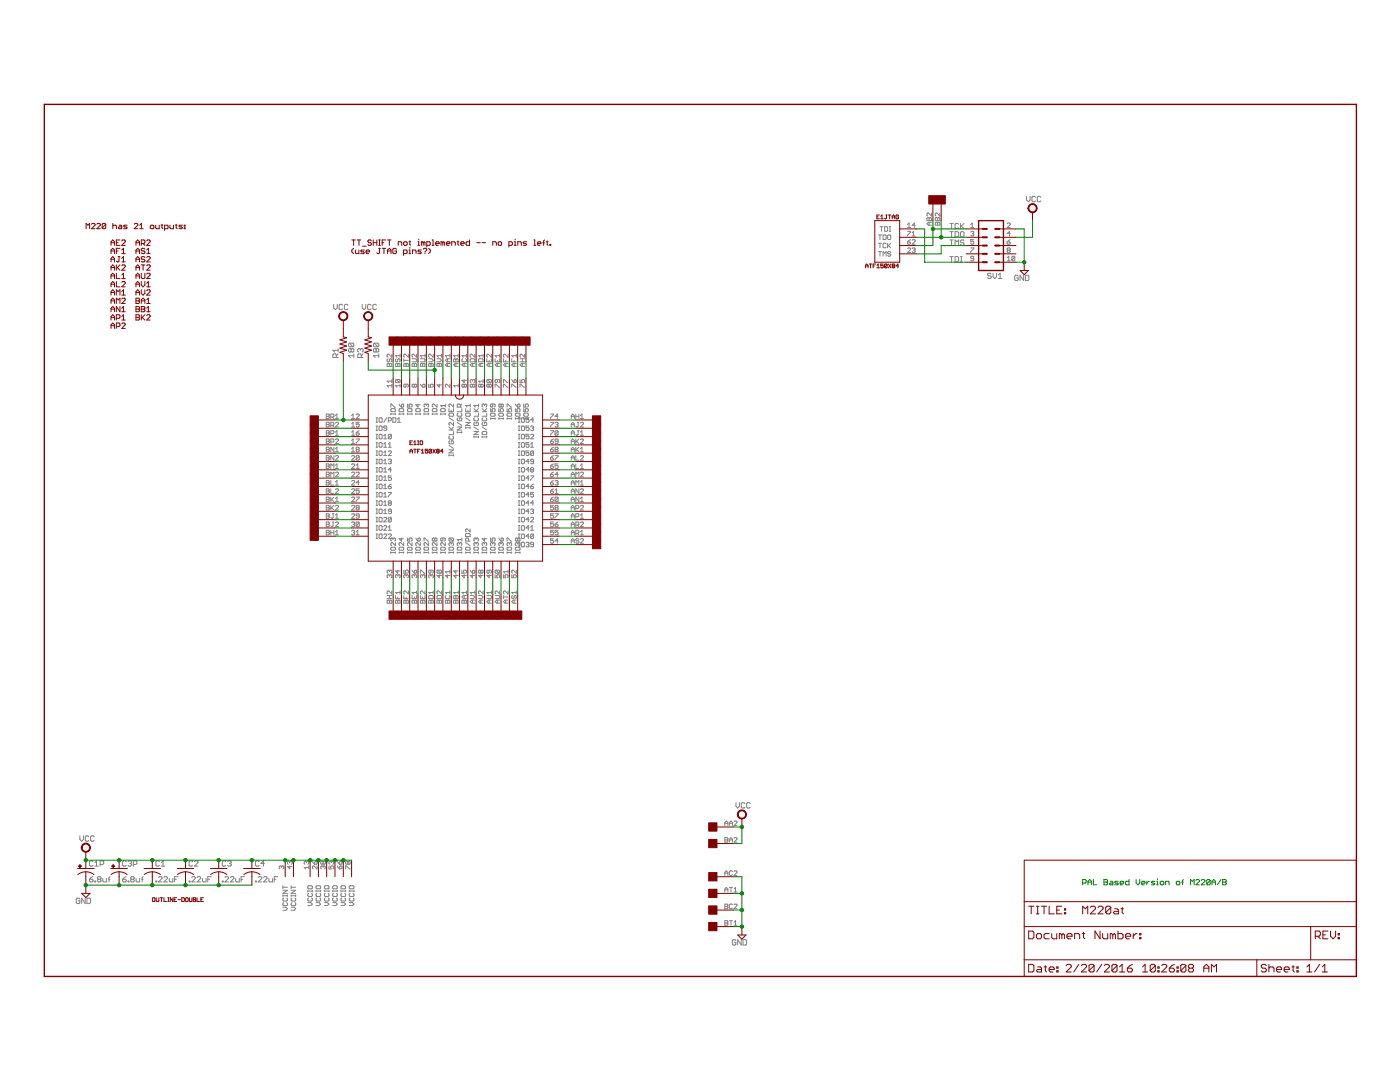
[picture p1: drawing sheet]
<svg xmlns="http://www.w3.org/2000/svg" width="279mm" height="216mm" viewBox="0 0 279 216" stroke-linecap="round" stroke-linejoin="round" font-family="sans-serif">
<g fill="none" stroke="#808080" stroke-width=".2">
<path d="M204.9 39.2v.7l.3 .4 .4-.4v-.7M206.7 39.4l-.2-.2h-.4l-.1 .2v.7l.1 .2h.4l.2-.2M207.7 39.4l-.2-.2h-.3l-.2 .2v.7l.2 .2h.3l.2-.2M175.3 50.2h.6M175.3 48.5h.6M175.3 46.9h.6M175.6 45.2h.6M175.6 46.9v.9M175.6 48.5v.9M175.6 50.2v.9M175.9 45.2v.9M176.2 46.9h.5l.1 .1v.6l-.1 .2h-.5z"/>
<path d="M176.2 51.1v-.9l.3 .3 .3-.3v.9M176.6 45.2h.4l.1 .2v.6l-.1 .1h-.4zM176.8 48.7l-.1-.2h-.3l-.2 .2v.6l.2 .1 .4-.1M177.1 47l.2-.1 .5 .1v.6l-.2 .2-.5-.2zM177.1 48.5v.9M177.3 49l.5 .4M177.5 45.2h.3M177.5 46.1h.3M177.6 45.2v.9M177.8 50.4l-.2-.2-.5 .2 .2 .3 .5 .1-.2 .3-.5-.1M177.8 48.5l-.7 .6M181.1 46.2h.6l-.6 .9"/>
<path d="M181.1 44.8l.3-.3v.9M181.1 45.4h.6M181.1 49.6l.2-.1 .4 .1v.2l-.6 .6h.6M181.1 48.3h.5l.1 .3-.4 .1zM181.7 47.8l-.6 .5M182 46.5l.3-.3v.9M182 49.6l.5-.1 .1 .1-.1 .3M182 48l.2-.2 .4 .2-.6 .7h.6M182 47.1h.6M182.3 49.9h.2M182.5 49.9l.1 .2-.1 .3-.5-.2M182.6 45h-.6l.5-.5v.9"/>
<path d="M185.1 43.4l.3 .2 .4-.2 .1 .2v.4h-.9v-.4zM185.4 43.6v.4M185.4 44.3v.6M185.9 42.5v.6l-.8-.6-.1 .2 .1 .4M185.9 44.3h-.6l-.3 .3 .3 .3h.6M186.6 44.5l.2-.2 .3 .2 .3-.2 .2 .2v.4h-1zM186.8 43.4l.3 .2 .3-.2 .2 .2v.4h-1v-.4zM187.1 43.6v.4M187.1 44.5v.4M187.6 42.5v.6l-.6-.6h-.2l-.2 .2 .2 .4M189.5 44.6h.7M189.5 47.9h.7"/>
<path d="M189.5 46.2h.7M189.5 51.2h.7M189.9 44.6v1M189.9 46.2v1.1M189.9 47.9v1.1M189.9 51.2v1.1M190.6 46.2h.5l.2 .2v.7l-.2 .2h-.5zM190.6 49v-1.1l.4 .3 .3-.3v1.1M190.6 51.2h.5l.2 .2v.7l-.2 .2h-.5zM191.3 44.7l-.2-.1h-.3l-.2 .1v.8l.2 .1h.3l.2-.1M191.7 44.6v1M191.7 51.2h.3"/>
<path d="M191.7 52.3h.3M191.9 46.2h.3l.2 .2v.7l-.2 .2h-.3l-.2-.2v-.7zM191.9 45.1l.5 .5M191.9 51.2v1.1M192.4 44.6l-.7 .7M192.4 48.1l-.2-.2h-.3l-.2 .3 .2 .2h.3l.2 .4-.2 .2h-.3l-.2-.2M193.7 46.3l.5-.1 .1 .1-.1 .3M193.7 45.4h.6M193.7 49.5h.6l-.6 .9M193.7 44.8l.3-.3v.9M194 46.6h.2M194.2 46.6l.1 .2-.1 .3-.5-.2"/>
<path d="M194.3 51.6h-.4l-.2-.2 .2-.3 .4 .2v.6l-.1 .1h-.3l-.2-.1M194.3 47.8h-.6v.5l.3-.2 .3 .2-.1 .4-.5-.1M197.8 54.7l-.2-.2h-.3l-.2 .2 .2 .4h.3l.2 .1-.2 .4h-.3l-.2-.2M198.2 54.5v.7l.3 .4 .4-.4v-.7M199.2 55.6h.8M199.2 54.9l.4-.4v1.1M201 44.7l.1-.2h.4l.1 .2-.6 .7h.6M201 48.3h.5l.1 .3-.5 .1zM201 52h.6M201 51.4l.3-.3v.9M201.1 49.9l-.1 .2 .1 .3 .5-.2-.1-.3M201.1 49.9l-.1-.1 .1-.3 .5 .1-.1 .3"/>
<path d="M201.1 49.9h.4M201.6 46.6h-.6l.5-.4v.9M201.6 47.8l-.6 .5M202.5 51.3v.6l-.1 .1h-.3l-.2-.1M202.5 51.3l-.1-.2-.5 .2v.6M202.5 51.3l-.6 .6M203.2 55.1l-.2-.2h-.3l-.2 .2v.7l.2 .2h.3l.2-.2v-.3h-.3M204.3 54.9v1.1l-.7-1.1v1.1M204.6 54.9h.6l.1 .2v.7l-.1 .2h-.6zM66.6 60.7v.7l.4 .4 .3-.4v-.7M67.1 71.3v-.5l-.1-.2h-.4l-.2 .2v.5h1.1M67.5 70.6l-.4 .4"/>
<path d="M67.5 69.9h-1.1l.4 .4M67.5 69.6v.7M68.4 60.9l-.2-.2h-.4l-.1 .2v.7l.1 .2h.4l.2-.2M69.4 60.9l-.1-.2h-.4l-.2 .2v.7l.2 .2h.4l.1-.2M69.7 68.5h.7l.2 .2v.3l-.2 .2M69.7 68.5l-.1 .2v.3l.1 .2h.7M69.7 68.5l.7 .7M70.1 69.7l.2-.1 .3 .1v.4l-.2 .2-.3-.2M70.1 69.7l-.2-.1-.3 .1v.4l.1 .2 .4-.2M70.1 69.7v.4M70.6 71h-1l.3 .3M70.6 70.6v.7"/>
<path d="M71.9 69.7l-.1-.1-.4 .1v.4l.2 .2M71.9 69.7l.2-.1 .4 .1v.4l-.2 .2M71.9 69.7v.2M72.1 71.3v-.5l-.2-.2h-.3l-.2 .2v.5h1.1M72.3 60.7v.7l.3 .4 .4-.4v-.7M72.5 70.6l-.4 .4M74.1 60.9l-.2-.2h-.4l-.1 .2v.7l.1 .2h.4l.2-.2M74.7 68.5l-.2 .2v.3l.2 .2h.7M74.7 68.5h.7l.2 .2v.3l-.2 .2M74.7 68.5l.7 .7M75.1 69.7l-.2-.1-.4 .1v.4l.2 .2 .4-.2M75.1 69.7l.1-.1 .4 .1v.4l-.2 .2-.3-.2"/>
<path d="M75.1 69.7v.4M75.1 60.9l-.1-.2h-.4l-.2 .2v.7l.2 .2h.4l.1-.2M75.6 71h-1.1l.4 .3M75.6 70.6v.7M77.3 72.7l.1-.2 .3 .2 .3-.2 .2 .2v.4h-.9zM77.4 71.6l-.1 .2v.3l.3 .1 .1-.4 .3-.2 .2 .2v.3l-.2 .1M77.7 72.7v.4M78.2 70.7v.6l-.6-.6-.3 .1v.3l.1 .2M78.2 75.7v.6M78.2 76.7v.6M78.2 76.1h-.9l.3 .2M78.2 77h-.9l.3 .3"/>
<path d="M78.9 72.7l.2-.2 .3 .2 .3-.2 .1 .2v.4h-.9zM79.1 71.6l-.2 .5 .3 .1 .2-.4 .3-.2 .1 .2-.1 .4M79.1 75.7l-.2 .5 .2 .1h.6M79.1 75.7h.6l.1 .2-.1 .4M79.1 75.7l.6 .6M79.4 72.7v.4M79.8 71h-.9l.3 .3M79.8 70.7v.6M79.8 76.7v.6M79.8 77h-.9l.3 .3M80.6 72.7l.1-.2 .3 .2 .3-.2 .2 .2v.4h-.9zM80.6 71.6v.6"/>
<path d="M80.6 71.9h.9M81 76.7v.4l-.1 .2-.3-.2 .1-.4h.6l.2 .1-.2 .5M81 72.7v.4M81.5 70.7v.6l-.8-.6-.1 .1 .1 .5M82.2 72.7l.2-.2 .3 .2 .3-.2 .1 .2v.4h-.9zM82.2 71.6h.8l.1 .2-.1 .4h-.8M82.7 76.8l-.2-.1-.3 .1v.3l.2 .2 .3-.2M82.7 76.8l.1-.1 .3 .1-.1 .5-.3-.2M82.7 72.7v.4M82.7 76.8v.3M83.1 70.7v.6l-.6-.6-.3 .1v.3l.2 .2M83.9 76.7l.4 .6"/>
<path d="M83.9 72.7l.2-.2 .2 .2 .4-.2 .1 .2v.4h-.9zM83.9 71.6h.8l.1 .2-.1 .4h-.8M84.3 76.8l.4-.1 .1 .4-.5 .2zM84.3 72.7v.4M84.8 71h-.9l.3 .3M84.8 70.7v.6M85.6 72.7l.1-.2 .3 .2 .3-.2 .2 .2v.4h-.9zM85.6 71.6h.6l.3 .3-.3 .3h-.6M85.6 76.7v.6h.4l-.1-.3 .1-.3 .5 .1-.2 .5M86 72.7v.4M86.5 70.7v.6l-.6-.6-.3 .1 .1 .5M87.2 72.7l.2-.2 .3 .2 .3-.2 .1 .2v.4h-.9z"/>
<path d="M87.2 71.6h.6l.3 .3-.3 .3h-.6M87.7 72.7v.4M87.7 76.7v.6l-.5-.5h.9M88.1 71h-.9l.3 .3M88.1 70.7v.6M89.3 71.6v.6M89.3 72.5v.6M89.8 71h-.9l.3 .3M89.8 72.5h-.6l-.3 .3 .3 .3h.6M89.8 71.6h-.6l-.3 .3 .3 .3h.6M89.8 70.7v.6M89.8 76.7v.6l-.8-.6-.1 .1 .1 .5"/>
<path d="M90.7 71.6l.3 .2 .3-.2 .1 .2v.4h-.9v-.4zM91 71.8v.4M91 72.5v.6M91.4 71h-.9l.3 .3M91.4 72.5h-.6l-.3 .3 .3 .3h.6M91.4 70.7v.6M91.4 76.7v.6M91.4 77h-.9l.3 .3M92.3 71.6l-.1 .2 .1 .4h.6l.2-.1-.2-.5M92.6 72.5v.6M92.6 75.7v.6l-.4-.4h.9M92.6 76.8v.3"/>
<path d="M92.6 76.8l-.1-.1-.3 .1 .1 .5 .3-.2M92.6 76.8l.2-.1 .3 .1-.2 .5-.3-.2M93.1 71h-.9l.3 .3M93.1 72.5h-.6l-.3 .3 .3 .3h.6M93.1 70.7v.6M93.8 71.8l.2-.2h.6l.2 .2v.4h-1zM94.3 72.5v.6M94.3 75.9v.2M94.3 76.8v.3M94.3 75.9l.1-.2 .4 .2v.3l-.2 .1M94.3 76.8l.1-.1 .4 .1v.3l-.2 .2-.3-.2M94.3 75.9l-.2-.2-.3 .2v.3l.2 .1"/>
<path d="M94.3 76.8l-.2-.1-.3 .1v.3l.2 .2 .3-.2M94.8 72.5h-.7l-.3 .3 .3 .3h.7M94.8 70.7v.6l-.7-.6-.3 .1v.3l.2 .2M95.7 71.6h.6l.1 .2v.4h-.9v-.4zM95.9 72.5v.6M95.9 76.8v.3M95.9 76.8l.2-.1 .3 .1-.1 .5-.4-.2M95.9 76.8l-.1-.1-.3 .1 .2 .5 .2-.2M96.4 71h-.9l.3 .3M96.4 72.5h-.6l-.3 .3 .3 .3h.6M96.4 70.7v.6M96.4 75.7v.6"/>
<path d="M96.4 76.1h-.9l.3 .2M97.2 71.6v.6h.9v-.6M97.3 75.7l-.1 .5 .1 .1h.6M97.3 75.7h.6l.2 .2-.2 .4M97.3 75.7l.6 .6M97.6 76.8l-.1-.1-.3 .1 .1 .5 .3-.2M97.6 71.9v.3M97.6 72.5v.6M97.6 76.8v.3M97.6 76.8l.2-.1 .3 .1-.2 .5-.3-.2M98.1 72.5h-.6l-.3 .3 .3 .3h.6M98.1 70.7v.6l-.8-.6-.1 .1 .1 .5"/>
<path d="M98.8 71.6v.6h.9v-.6M98.8 77.3v-.6l.9 .6M99.3 71.9v.3M99.3 72.5v.6M99.3 75.7v.5l-.2 .1-.3-.1v-.3l.2-.2h.6l.1 .2-.1 .4M99.7 71h-.9l.3 .3M99.7 72.5h-.6l-.3 .3 .3 .3h.6M99.7 70.7v.6M100.5 71.6v.6h.9M100.5 76.3v-.6l.9 .6M100.5 77.3v-.6l.9 .6M100.9 71.9v.3"/>
<path d="M100.9 72.5v.6M101.4 70.7v.6l-.6-.6-.3 .1 .1 .5M101.4 72.5h-.6l-.3 .3 .3 .3h.6M102.1 71.6v.6h.9M102.1 77.3v-.6l.9 .6M102.1 75.7l.5 .6M102.6 71.9v.3M102.6 72.5v.6M102.6 75.9l.1-.2 .3 .2-.1 .4h-.3zM103 71h-.9l.3 .3M103 72.5h-.6l-.3 .3 .3 .3h.6M103 70.7v.6"/>
<path d="M103.8 72.2h.9M103.8 71.6h.9M103.8 75.7v.6h.4l-.1-.2 .1-.4 .5 .2-.2 .4M103.8 77.3v-.6l.9 .6M104.2 71.6v.6M104.2 72.5v.6M104.7 72.5h-.6l-.3 .3 .3 .3h.6M104.7 70.7v.6l-.6-.6-.3 .1 .1 .5M65.1 91.4h.5M65.1 90.9h.5l.1 .2-.1 .3 .1 .3-.1 .1h-.5zM65.1 94.7h.5M65.1 94.2h.5l.1 .2-.1 .3 .1 .3-.1 .1h-.5z"/>
<path d="M65.1 98h.5M65.1 97.5h.5l.1 .2-.1 .3 .1 .3-.1 .1h-.5zM65.1 88.1h.5M65.1 87.6h.5l.1 .1-.1 .4 .1 .2-.1 .2h-.5zM65.1 84.7h.5M65.1 84.3h.5l.1 .1-.1 .3 .1 .3-.1 .2h-.5zM65.1 89.7h.5M65.1 89.2h.5l.1 .2-.1 .3 .1 .3-.1 .1h-.5zM65.1 93h.5M65.1 92.6h.5l.1 .1-.1 .3 .1 .3-.1 .2h-.5zM65.1 96.3h.5M65.1 95.9h.5l.1 .1-.1 .3 .1 .3-.1 .2h-.5z"/>
<path d="M65.1 99.7h.5M65.1 99.2h.5l.1 .1-.1 .4 .1 .2-.1 .2h-.5zM65.1 86.4h.5M65.1 85.9h.5l.1 .2-.1 .3 .1 .3-.1 .1h-.5zM65.1 83.1h.5M65.1 82.6h.5l.1 .2-.1 .3 .1 .3-.1 .1h-.5zM66 97.5v.9h.6M66 88.2h.5l.1-.1-.1-.5h-.5v.9M66 84.9h.5l.1-.2-.1-.4h-.5v.9M66 95.9v.9h.6M66 83.2h.5l.1-.4-.1-.2h-.5v.9M66 86.5h.5l.1-.4-.1-.2h-.5v.9"/>
<path d="M66 93.5v-.9l.3 .3 .3-.3v.9M66 95.1v-.9l.3 .3 .3-.3v.9M66 99.2v.9M66.2 99.7l.4 .4M66.3 83.2l.3 .3M66.3 84.9l.3 .3M66.6 89.2v.9l-.6-.9v.9M66.6 90.9v.9l-.6-.9v.9M66.6 99.2l-.6 .6M66.9 91.1l.2-.2 .4 .2-.6 .7h.6M66.9 94.4l.2-.2 .4 .2v.1l-.6 .6h.6M66.9 97.7l.2-.2 .4 .2-.6 .7h.6"/>
<path d="M66.9 87.7l.2-.1 .4 .1-.6 .8h.6M66.9 84.4l.2-.1h.3l.1 .1-.6 .8h.6M66.9 90.1h.6M66.9 93.5h.6M66.9 96.8h.6M66.9 86.8h.6M66.9 83.5h.6M66.9 82.9l.3-.3v.9M66.9 86.2l.3-.3v.9M66.9 89.6l.3-.4v.9M66.9 92.9l.3-.3v.9M66.9 96.2l.3-.3v.9"/>
<path d="M66.9 99.5l.3-.3v.9M70.2 91.1l.1-.2 .5 .2-.6 .7h.6M70.2 94.4l.1-.2 .5 .2v.1l-.6 .6h.6M70.2 97.7l.1-.2 .5 .2-.6 .7h.6M70.2 88.5h.6M70.2 85.2h.6M70.2 90.1h.6M70.2 92.7l.1-.1 .5 .1-.6 .8h.6M70.2 96l.1-.1 .5 .1-.6 .8h.6M70.2 99.3l.1-.1 .5 .1-.6 .8h.6M70.2 86.8h.6M70.2 83.5h.6"/>
<path d="M70.2 82.9l.3-.3v.9M70.2 84.6l.3-.3v.9M70.2 86.2l.3-.3v.9M70.2 87.9l.3-.3v.9M70.2 89.6l.3-.4v.9M71.1 94.4l.1-.2 .5 .2v.1l-.6 .6h.6M71.1 87.6h.6l-.6 .9M71.1 93.5h.6M71.1 86.4h.4l.2 .3-.5 .1zM71.1 82.8l.1-.2 .5 .2v.1l-.6 .6h.6M71.1 99.2h.6l-.6 .9M71.1 92.9l.3-.3v.9"/>
<path d="M71.2 89.7l-.1 .2 .1 .2 .5-.1-.2-.3M71.2 89.7h.3M71.2 89.7l-.1-.1 .1-.4h.3l.2 .2-.2 .3M71.7 91.1v.6l-.2 .1-.4-.1M71.7 91.1l-.5-.2-.1 .2v.6M71.7 97.5h-.6v.5l.3-.2 .3 .2-.2 .4-.4-.1M71.7 84.3h-.6v.4l.3-.1 .3 .1-.2 .5h-.3l-.1-.2M71.7 96.3h-.6l.4-.4v.9M71.7 85.9l-.6 .5M71.7 91.1l-.6 .6M75.1 90.9h.3M75.1 94.2h.3"/>
<path d="M75.1 84.3h.3M75.1 85.9h.3M75.1 89.2h.3M75.1 92.5h.3M75.1 99.2h.3M75.1 83.4h.3M75.1 85h.3M75.1 87.6h.3M75.1 86.7h.3M75.1 88.3h.3M75.1 90h.3M75.1 91.6h.3"/>
<path d="M75.1 93.3h.3M75.1 95.9h.3M75.1 95h.3M75.1 97.5h.3M75.1 96.6h.3M75.1 98.3h.3M75.1 99.9h.3M75.2 83.4v.9M75.2 85v.9M75.2 86.7v.9M75.2 88.3v.9M75.2 90v.9"/>
<path d="M75.2 91.6v.9M75.2 93.3v.9M75.2 95v.9M75.2 96.6v.9M75.2 98.3v.9M75.2 99.9v.9M75.6 90.1l.2-.1 .5 .1v.6l-.2 .2-.5-.2zM75.6 93.5l.2-.2h.3l.2 .2v.5l-.2 .2-.5-.2zM75.6 83.5l.2-.1 .5 .1v.6l-.2 .2-.5-.2zM75.6 85.2l.2-.2 .5 .2v.6l-.2 .1-.5-.1zM75.6 88.5l.2-.2h.3l.2 .2v.6l-.2 .1h-.3l-.2-.1zM75.6 91.8l.2-.2 .5 .2v.6l-.2 .1-.5-.1z"/>
<path d="M75.6 98.4l.2-.1 .5 .1v.6l-.2 .2-.5-.2zM75.6 86.8l.2-.1 .5 .1v.6l-.2 .2-.5-.2zM75.6 95.1l.2-.1 .5 .1v.6l-.2 .2-.5-.2zM75.6 96.8l.2-.2 .5 .2v.6l-.2 .1-.5-.1zM76.6 90.9h.6M76.6 94.2h.6M76.6 89.2h.6M76.6 92.5h.6M76.6 99.2h.6M76.6 96.9l.3-.3v.9M76.6 87.6h.6M76.6 87l.3-.3v.9"/>
<path d="M76.6 88.6l.3-.3v.9M76.6 90.3l.3-.3v.9M76.6 91.9l.3-.3v.9M76.6 93.6l.3-.3v.9M76.6 95.2l.3-.2v.9M76.6 98.6l.3-.3v.9M76.6 95.9h.6M76.6 97.5h.6M77.2 85.4h-.5l-.1-.1 .1-.3 .5 .2v.6l-.2 .1-.4-.1M77.2 83.4l-.6 .9M77.5 90.1l.1-.1 .5 .1-.6 .8h.6M77.5 89.2h.6"/>
<path d="M77.5 83.9h.5l.1-.4-.1-.1h-.5v.9M77.5 97.1h.5l.1 .3-.5 .1zM77.5 98.3h.6l-.6 .9M77.5 91.8l.5-.2 .1 .2-.1 .3M77.5 88.6l.3-.3v.9M77.8 92.1h.2M78 92.1l.1 .1-.1 .3-.5-.1M78 81.7l.1-.2h.7l.1 .5-.1 .1h-.7zM78 82.6h.9M78 81.2v-.6l.9 .6M78 82.4v.4M78.1 86.8l-.5-.1-.1 .1v.6"/>
<path d="M78.1 95h-.6v.4l.3-.2 .3 .2-.1 .5-.5-.2M78.1 86.8v.6l-.1 .2-.5-.2M78.1 86.8l-.6 .6M78.1 93.7h-.6l.5-.4v.9M78.1 96.6l-.6 .5M78.4 83.4h.5l.1 .1v.6l-.1 .2h-.5zM78.9 82.4v.4M79.3 84.3h.6M79.3 83.7l.3-.3v.9M79.7 82.6h.9M79.7 81.7l.1-.2h.6l.2 .5-.2 .1h-.6zM79.7 82.4v.4"/>
<path d="M79.7 80.6l.4 .6M80.1 80.8l.2-.2 .3 .2-.2 .4h-.3zM80.6 82.4v.4M81.3 82.6h.9M81.3 80.6v.6h.5l-.2-.3 .2-.3 .4 .2v.3l-.1 .1M81.3 81.7l.2-.2h.6l.1 .2v.3l-.1 .1h-.6zM81.3 82.4v.4M82.2 82.4v.4M83 82.6h.9M83 81.7l.1-.2h.6l.2 .5-.2 .1h-.6zM83 82.4v.4M83.4 80.6v.6l-.4-.4h.9"/>
<path d="M83.9 82.4v.4M84.6 82.6h.9M84.6 81.7l.2-.2h.6l.1 .5-.1 .1h-.6zM84.6 82.4v.4M85.1 80.8l-.2-.2-.3 .2 .2 .4M85.1 80.8l.1-.2 .3 .2-.1 .4M85.1 80.8v.1M85.5 82.4v.4M86.3 81.7l.1-.2h.6l.2 .2v.3l-.2 .1h-.6l-.1-.1zM86.3 82.6h.9M86.3 82.4v.4M87.2 80.6v.6l-.8-.6-.1 .2v.3l.1 .1"/>
<path d="M87.2 82.4v.4M87.9 82.6h1M87.9 81.7l.2-.2h.6l.2 .5-.2 .1h-.6zM87.9 82.4v.4M88.9 80.6v.6M88.9 82.4v.4M88.9 80.9h-1l.3 .3M89.6 81.5v.6h.9v-.6M89.6 85.8h.9M89.6 90.8h.9M89.6 90.7v.3M89.6 89.8h.9l-.9 .6h.9"/>
<path d="M89.6 88.9l.9 .6M89.6 85.2l.6 .6M89.6 83.4l.9 .6M89.7 87l-.1 .2 .1 .4h.7l.1-.1-.1-.5M89.7 82.4h.7l.1 .5-.1 .2h-.7l-.1-.2zM89.7 87.9l-.1 .2 .1 .5h.7l.1-.2-.1-.5h-.3v.3M90.1 81.9v.2M90.5 84.3v.6l-.6-.6-.3 .1 .1 .5M90.5 80.6v.6l-.6-.6-.3 .2 .1 .4M90.5 86.1v.6h-.9M90.5 90.7v.3M90.5 85.2l-.4 .5"/>
<path d="M91.2 85.2h1l-1 .6h1M91.2 86.3h1M91.2 86.1v.3M91.2 84.3l1 .6M91.4 82.4l-.2 .2v.3l.2 .2h.6l.2-.2-.2-.5M91.4 83.4l-.2 .1v.3l.2 .2h.6l.2-.2-.2-.4h-.3v.3M91.9 81.2v-.4l-.2-.2-.5 .2v.4h1M92.2 81.5v.6h-1M92.2 86.1v.3M92.2 80.6l-.3 .3M92.9 84.3h.9l-.9 .6h.9M92.9 81.5v.6h.9v-.6"/>
<path d="M92.9 85.2v.3M92.9 85.3h.9M92.9 83.4l.9 .6M93.1 82.4h.6l.1 .5-.1 .2h-.6l-.2-.2zM93.4 81.9v.2M93.8 80.6v.6M93.8 85.2v.3M93.8 80.9h-.9l.3 .3M94.6 87.2h.9M94.6 86.1h.9l-.9 .6h.9M94.6 82.1h.9M94.6 87v.3"/>
<path d="M94.6 85.2l.9 .6M94.6 81.5l.6 .6M94.7 84.3l-.1 .1 .1 .5h.6l.2-.2-.2-.4h-.3v.3M94.7 83.4l-.1 .1 .1 .5h.6l.2-.2-.2-.4M95.5 80.6v.6M95.5 82.4v.7h-.9M95.5 87v.3M95.5 81.5l-.5 .5M95.5 80.9h-.9l.3 .3M96.2 87.2h.9M96.2 87v.3M96.2 85.2l.9 .6"/>
<path d="M96.2 82.1h.9M96.2 81.5l.6 .6M96.4 84.3l-.2 .1 .2 .5h.6l.1-.2-.1-.4h-.3v.3M96.4 83.4l-.2 .1 .2 .5h.6l.1-.2-.1-.4M96.4 86.1h.6l.1 .5-.1 .1h-.6l-.2-.1zM96.7 80.8l.1-.2 .3 .2-.1 .4M96.7 80.8l-.2-.2-.3 .2 .2 .4M96.7 80.8v.1M97.1 82.4v.7h-.9M97.1 87v.3M97.1 81.5l-.4 .5M97.9 81.5v.6h.4l-.1-.2 .1-.4 .5 .2v.3l-.2 .1"/>
<path d="M97.9 83.5h.9M97.9 83.4v.3M98 82.4h.6l.2 .2v.3l-.2 .2h-.6l-.1-.2zM98.3 80.6v.5l-.1 .1-.3-.1 .1-.5h.6l.2 .2v.3l-.2 .1M98.8 83.4v.3M99.5 81.5v.6h.5l-.2-.4 .5-.2 .2 .2-.2 .4M99.5 83.5h1M99.5 83.4v.3M99.7 82.4h.6l.2 .5-.2 .2h-.6l-.2-.2zM100 80.8l-.2-.2-.3 .2 .2 .4 .3-.1M100 80.8l.2-.2 .3 .2-.2 .4-.3-.1M100 80.8v.3"/>
<path d="M100.5 83.4v.3M101.2 81.5v.6h.5l-.2-.4 .5-.2 .1 .2-.1 .4M101.2 83.5h.9M101.2 81.2v-.6l.9 .6M101.2 83.4v.3M101.3 82.4h.7l.1 .5-.1 .2h-.7l-.1-.2zM102.1 83.4v.3M102.8 81.5v.6h.5l-.1-.2 .1-.4 .5 .2v.3l-.2 .1M102.8 82.6l.2-.2h.6l.2 .2v.3l-.2 .2h-.6l-.2-.2zM102.8 83.5h1M102.8 83.4v.3M102.8 80.6l.5 .6"/>
<path d="M103.3 80.8l.3-.2 .2 .2v.3l-.2 .1h-.3zM103.4 90.9h.4M103.4 94.2h.4M103.4 84.3h.4M103.4 83.4h.4v.3M103.4 85.9h.4M103.4 89.2h.4M103.4 92.5h.4M103.4 99.2h.4M103.4 85h.4M103.4 87.6h.4M103.4 86.7h.4"/>
<path d="M103.4 88.3h.4M103.4 90h.4M103.4 91.6h.4M103.4 93.3h.4M103.4 95.9h.4M103.4 95h.4M103.4 97.5h.4M103.4 96.6h.4M103.4 98.3h.4M103.4 99.9h.4M103.6 83.4v.9M103.6 85v.9"/>
<path d="M103.6 86.7v.9M103.6 88.3v.9M103.6 90v.9M103.6 91.6v.9M103.6 93.3v.9M103.6 95v.9M103.6 96.6v.9M103.6 98.3v.9M103.6 99.9v.9M104.1 98.4l.1-.1 .5 .1v.6l-.2 .2-.4-.2zM104.1 95.1l.1-.1 .5 .1v.6l-.2 .2-.4-.2zM104.1 85.2l.1-.2 .5 .2v.6l-.2 .1-.4-.1z"/>
<path d="M104.1 86.8l.1-.1 .5 .1v.6l-.2 .2-.4-.2zM104.2 90l.5 .1v.6l-.2 .2-.4-.2v-.6zM104.2 96.6l.5 .2v.6l-.2 .1-.4-.1v-.6zM104.2 93.3h.3l.2 .2v.5l-.2 .2-.4-.2v-.5zM104.2 83.4l.5 .1v.6l-.2 .2-.4-.2v-.6zM104.2 88.3h.3l.2 .2v.6l-.2 .1h-.3l-.1-.1v-.6zM104.2 91.6l.5 .2v.6l-.2 .1-.4-.1v-.6zM104.5 83.5h.9M104.5 81.5v.6h.5l-.2-.2 .2-.4 .4 .2-.1 .4M104.5 80.6v.6h.5l-.2-.3 .2-.3 .4 .2-.1 .4M104.5 83.4v.3M104.7 82.4h.6l.1 .5-.1 .2h-.6l-.2-.2z"/>
<path d="M105.4 83.7l.2 .1-.2 .5-.4-.2M105.4 83.4v.3M105.6 97.1h-.6l.4-.5v.9M105.6 90h-.6v.4l.3-.1 .3 .1-.2 .5-.4-.2M105.6 85h-.6v.4l.4-.1 .2 .5-.2 .1-.4-.1M105.6 88.3h-.6v.5l.3-.2 .3 .2-.2 .4h-.3l-.1-.1M105.6 86.7h-.6v.4l.3-.1 .3 .1-.2 .5-.4-.2M105.6 83.4h-.6v.4l.4-.1M105.6 92.1h-.6l.4-.5v.9M105.6 93.7h-.6l.4-.4v.9M105.6 95.4h-.6l.4-.4v.9M105.6 98.7h-.6l.4-.4v.9"/>
<path d="M105.9 89.2h.6M105.9 85.2l.4-.2 .2 .2-.2 .2M105.9 86.8l.1-.1 .5 .1v.2l-.6 .6h.6M105.9 95h.6l-.6 .9M105.9 97.1h.4l.2 .3-.5 .1zM105.9 88.6l.3-.3v.9M106 93.7l-.1 .2 .1 .3 .5-.2-.2-.3M106 93.7l-.1-.1 .1-.3h.3l.2 .2-.2 .2M106 93.7h.3M106.2 85.4h.1M106.3 85.4l.2 .2-.2 .3-.4-.1M106.5 90.1l-.2-.1-.4 .1v.6"/>
<path d="M106.5 90.1v.6l-.2 .2-.4-.2M106.5 92.1h-.5l-.1-.2 .1-.3 .5 .2v.6l-.2 .1-.4-.1M106.5 98.3h-.6v.4l.3-.1 .3 .1-.2 .5-.4-.2M106.5 83.8h-.6l.4-.4v.9M106.5 96.6l-.6 .5M106.5 90.1l-.6 .6M109.9 82.6h.6l-.6 .9M109.9 91.4h.4l.2 .3-.5 .1zM109.9 94.7h.4l.2 .3-.5 .1zM109.9 98h.4l.2 .3-.5 .1zM109.9 88.1h.4l.2 .2-.5 .2zM109.9 84.3h.6l-.6 .9"/>
<path d="M109.9 89.7h.4l.2 .3-.5 .1zM109.9 93h.4l.2 .3-.5 .2zM109.9 96.3h.4l.2 .3-.2 .2h-.3zM109.9 99.7h.4l.2 .2-.5 .2zM109.9 85.9h.6l-.6 .9M110.5 97.5l-.6 .5M110.5 95.9l-.6 .4M110.5 89.2l-.6 .5M110.5 99.2l-.6 .5M110.5 94.2l-.6 .5M110.5 92.6l-.6 .4M110.5 90.9l-.6 .5"/>
<path d="M110.5 87.6l-.6 .5M110.8 84.4l.1-.1h.3l.2 .1-.2 .3M110.8 96l.4-.1 .2 .1-.2 .3M110.8 90.9h.6l-.6 .9M110.8 98.4h.6M110.8 97.8l.3-.3v.9M110.9 89.7h.3M110.9 89.7l-.1 .2 .1 .2 .5-.1-.2-.3M110.9 89.7l-.1-.1 .1-.4h.3l.2 .2-.2 .3M111.1 84.7h.1M111.1 96.3h.1M111.2 84.7l.2 .2-.2 .3h-.3l-.1-.2"/>
<path d="M111.2 96.3l.2 .2-.2 .3h-.3l-.1-.2M111.4 94.7h-.6l.4-.5v.9M111.4 88.1h-.5l-.1-.2 .1-.3 .5 .1v.6l-.2 .2-.4-.2M111.4 92.6h-.6v.4l.4-.1 .2 .4-.2 .2-.4-.2M111.4 99.3v.6l-.2 .2-.4-.2M111.4 86.1v.6l-.2 .1-.4-.1M111.4 86.1l-.5-.2-.1 .2v.6M111.4 83.1h-.6l.4-.5v.9M111.4 99.3l-.5-.1-.1 .1v.6M111.4 86.1l-.6 .6M111.4 99.3l-.6 .6M114 83.5v-.6l.3-.3 .3 .3v.6"/>
<path d="M114 85.2v-.6l.3-.3 .3 .3v.6M114 86.8v-.6l.3-.3 .3 .3v.6M114 88.5v-.6l.3-.3 .3 .3v.6M114 90.1v-.5l.3-.4 .3 .4v.5M114 91.8v-.6l.3-.3 .3 .3v.6M114 93.5v-.6l.3-.3 .3 .3v.6M114 95.1v-.6l.3-.3 .3 .3v.6M114 96.8v-.6l.3-.3 .3 .3v.6M114 98.4v-.6l.3-.3 .3 .3v.6M114 91.4h.6M114 94.7h.6M114 98h.6"/>
<path d="M114 88.1h.6M114 84.7h.6M114 89.7h.6M114 93h.6M114 96.3h.6M114 99.7h.6M114 86.4h.6M114 83.1h.6M114.9 82.6v.9M114.9 87.6v.9M114.9 89.2v.9M114.9 90.9v.9h.6"/>
<path d="M114.9 92.6v.9h.6M114.9 95.1v-.9l.3 .3 .3-.3v.9M114.9 96.8v-.9l.3 .3 .3-.3v.9M114.9 83.1h.6M115.1 88.1l.4 .4M115.1 89.7l.4 .4M115.2 84.3h.3M115.2 85.9h.3M115.4 84.3v.7l-.2 .2-.3-.2M115.4 85.9v.8l-.2 .1-.3-.1M115.5 97.5v.9l-.6-.9v.9M115.5 99.2v.9l-.6-.9v.9"/>
<path d="M115.5 82.6v.9M115.5 87.6l-.6 .6M115.5 89.2l-.6 .7M115.8 91.1l.2-.2 .4 .2-.6 .7h.6M115.8 84.4l.2-.1h.3l.1 .1-.6 .8h.6M115.8 87.7l.2-.1 .4 .1-.6 .8h.6M115.8 94.4l.2-.2 .4 .2v.1l-.6 .6h.6M115.8 97.7l.2-.2 .4 .2-.6 .7h.6M115.8 89.6l.3-.4v.9M115.8 82.9l.3-.3v.9M115.8 86.2l.3-.3v.9M115.8 92.9l.3-.3v.9"/>
<path d="M115.8 96.2l.3-.3v.9M115.8 99.5l.3-.3v.9M115.8 90.1h.6M115.8 93.5h.6M115.8 96.8h.6M115.8 86.8h.6M115.8 83.5h.6M65.1 101.3h.5M65.1 100.8h.5l.1 .2-.1 .3 .1 .3-.1 .2h-.5zM65.1 104.6h.5M65.1 104.2h.5l.1 .1-.1 .3 .1 .3-.1 .2h-.5zM65.1 103h.5"/>
<path d="M65.1 102.5h.5l.1 .2-.1 .3 .1 .3-.1 .1h-.5zM65.1 106.3h.5M65.1 105.8h.5l.1 .2-.1 .3 .1 .3-.1 .1h-.5zM66 106.3h.6M66 100.8v1M66 105.8v.9M66.2 101.3l.4 .5M66.3 104.2h.3M66.3 102.5h.3M66.5 104.2v.7l-.2 .2-.3-.2M66.5 102.5v.8l-.2 .1-.3-.1M66.6 105.8v.9"/>
<path d="M66.6 100.8l-.6 .7M66.9 101l.2-.2h.3l.1 .2-.6 .8h.6M66.9 104.3l.2-.1 .4 .1-.6 .8h.6M66.9 100.1h.6M66.9 103.4h.6M66.9 106.7h.6M66.9 102.8l.3-.3v.9M66.9 106.1l.3-.3v.9M70.2 101l.1-.2h.3l.2 .2-.6 .8h.6M70.2 104.3l.4-.1 .2 .1-.2 .3M70.2 102.7l.1-.2 .5 .2-.6 .7h.6M70.2 106l.4-.2 .2 .2-.2 .3"/>
<path d="M70.5 104.6h.1M70.5 106.3h.1M70.6 104.6l.2 .2-.2 .3-.4-.2M70.6 106.3l.2 .1-.2 .3-.4-.1M71.1 106.7h.6M71.1 106.1l.3-.3v.9M71.2 101.3h.3M71.2 101.3l-.1-.1 .1-.4h.3l.2 .2-.2 .3M71.2 101.3l-.1 .2 .1 .3h.3l.2-.2-.2-.3M71.7 104.3l-.5-.1-.1 .1v.6M71.7 104.3v.6l-.2 .2-.4-.2M71.7 103h-.5l-.1-.2 .1-.3 .5 .2v.6l-.2 .1-.4-.1"/>
<path d="M71.7 104.3l-.6 .6M75.1 100.8h.3M75.1 107.5h.3M75.1 105.8h.3M75.1 102.5h.3M75.1 101.6h.3M75.1 104.1h.3M75.1 103.2h.3M75.1 104.9h.3M75.1 106.6h.3M75.2 101.6v.9M75.2 103.2v.9"/>
<path d="M75.2 104.9v.9M75.2 106.6v.9M75.6 100.1l.2-.2 .5 .2v.6l-.2 .1h-.3l-.2-.1zM75.6 106.7l.2-.1 .5 .1v.6l-.2 .2-.5-.2zM75.6 105.1l.2-.2h.3l.2 .2v.5l-.2 .2h-.3l-.2-.2zM75.6 101.7l.2-.1 .5 .1v.6l-.2 .2-.5-.2zM75.6 103.4l.2-.2 .5 .2v.6l-.2 .1-.5-.1zM76.6 100.8h.6M76.6 106.7l.1-.1 .5 .1-.6 .8h.6M76.6 105.1l.1-.2h.3l.2 .2-.6 .7h.6M76.6 103.4l.1-.2 .5 .2v.1l-.6 .6h.6M76.6 100.2l.3-.3v.9"/>
<path d="M76.6 101.9l.3-.3v.9M76.6 102.5h.6M77.3 119.9l.1-.2 .3 .2 .3-.2 .2 .2v.5h-.9zM77.3 119.4h.9M77.3 118.8h.9M77.5 106.7l.1-.1 .5 .1-.6 .8h.6M77.5 105.8h.6M77.5 105.2l.3-.3v.9M77.6 100.4l-.1 .1 .1 .3h.4l.1-.1-.1-.3M77.6 100.4l-.1-.2 .1-.3 .5 .2-.1 .3M77.6 100.4h.4M77.7 113.9l-.1-.1-.3 .1v.3l.1 .2"/>
<path d="M77.7 114.8l-.1-.1-.3 .1v.3l.1 .2M77.7 113.9l.2-.1 .3 .1v.3l-.2 .2M77.7 114.8l.2-.1 .3 .1v.3l-.2 .2M77.7 113.9v.2M77.7 114.8v.2M77.7 118.8v.6M77.7 119.9v.5M78 109.3l.1-.1h.7l.1 .4-.1 .2h-.7zM78 110.3h.9M78 110.1v.3M78.1 103.4v.6l-.1 .1-.5-.1M78.1 102h-.5l-.1-.1 .1-.3 .5 .1v.6l-.1 .2-.5-.2"/>
<path d="M78.1 103.4l-.5-.2-.1 .2v.6M78.1 103.4l-.6 .6M78.2 117.9v.6l-.6-.6-.3 .2v.3l.1 .1M78.4 107.5l.2-.1 .3 .1-.1 .5M78.4 107.5l-.1-.1-.3 .1 .1 .5M78.4 107.5v.2M78.9 108.3v.6l-.6-.6-.3 .1 .1 .5M78.9 110.1v.3M78.9 119.9l.2-.2 .3 .2 .3-.2 .1 .2v.5h-.9zM78.9 118.8v.6h.9M79.4 114.8l-.2-.1-.3 .1 .2 .5M79.4 114.8l.1-.1 .3 .1-.1 .5"/>
<path d="M79.4 113.8v.6l-.5-.5h.9M79.4 114.8v.2M79.4 119.1v.3M79.4 119.9v.5M79.7 109.3l.1-.1h.6l.2 .4-.2 .2h-.6zM79.7 110.1v.3M79.7 110.3h.9M79.8 118.2h-.9l.3 .3M79.8 117.9v.6M80.1 107.4v.6l-.4-.5h.9M80.6 108.3v.6l-.6-.6-.3 .1 .1 .5M80.6 110.1v.3"/>
<path d="M80.6 119.9l.1-.2 .3 .2 .3-.2 .2 .2v.5h-.9zM80.6 118.8v.6h.9M80.6 113.8v.6h.4l-.1-.3 .1-.3 .5 .1-.2 .5M81 114.8l-.1-.1-.3 .1 .1 .5M81 114.8l.2-.1 .3 .1-.2 .5M81 114.8v.2M81 119.1v.3M81 119.9v.5M81.3 107.4v.6h.5l-.2-.3 .2-.3 .4 .1v.3l-.1 .2M81.3 109.3l.2-.1h.6l.1 .1v.3l-.1 .2h-.6zM81.3 110.3h.9M81.3 110.1v.3"/>
<path d="M81.5 117.9v.6l-.6-.6-.3 .2 .1 .4M82.2 119.9l.2-.2 .3 .2 .3-.2 .1 .2v.5h-.9zM82.2 118.8v.6h.9v-.6M82.2 108.3v.6l-.6-.6-.3 .1 .2 .5M82.2 110.1v.3M82.2 113.8l.5 .6M82.7 114.8l-.2-.1-.3 .1v.3l.2 .2M82.7 113.9l.1-.1 .3 .1-.1 .5h-.3zM82.7 114.8l.1-.1 .3 .1-.1 .5M82.7 114.8v.2M82.7 119.1v.3M82.7 119.9v.5"/>
<path d="M83 110.3h.9M83 109.3l.1-.1h.6l.2 .4-.2 .2h-.6zM83 110.1v.3M83 107.4l.4 .6M83.1 118.2h-.9l.3 .3M83.1 117.9v.6M83.4 107.5l.3-.1 .2 .4-.5 .2zM83.9 108.3v.6l-.6-.6-.3 .1 .1 .5M83.9 110.1v.3M83.9 119.9l.2-.2 .2 .2 .4-.2 .1 .2v.5h-.9zM83.9 118.8v.6h.9v-.6M83.9 114.4v-.6l.9 .6"/>
<path d="M84.3 114.8l-.1-.1-.3 .1 .2 .5M84.3 114.8l.2-.1 .3 .1-.1 .5M84.3 114.8v.2M84.3 119.1v.3M84.3 119.9v.5M84.6 110.3h.9M84.6 109.3l.2-.1h.6l.1 .4-.1 .2h-.6zM84.6 108v-.6l.9 .6M84.6 110.1v.3M84.8 117.9v.6l-.6-.6-.3 .2 .2 .4M85.5 108.3v.6l-.6-.6-.3 .1 .2 .5M85.5 110.1v.3"/>
<path d="M85.6 119.9l.1-.2 .3 .2 .3-.2 .2 .2v.5h-.9zM85.6 119l.1-.2h.6l.2 .2v.4h-.9zM86 114.8l-.1-.1-.3 .1 .1 .5M86 113.8v.4l-.1 .2-.3-.2 .1-.4h.6l.2 .1-.2 .5M86 114.8l.2-.1 .3 .1-.2 .5M86 114.8v.2M86 119.9v.5M86.3 109.3l.1-.1h.6l.2 .1v.3l-.2 .2h-.6l-.1-.2zM86.3 110.3h.9M86.3 110.1v.3M86.5 118.2h-.9l.3 .3M86.5 117.9v.6"/>
<path d="M86.7 107.5l-.1-.1-.3 .1v.3l.1 .2 .3-.2M86.7 107.5l.2-.1 .3 .1v.3l-.2 .2-.3-.2M86.7 107.5v.3M87.2 119.9l.2-.2 .3 .2 .3-.2 .1 .2v.5h-.9zM87.2 119l.2-.2h.6l.1 .2v.4h-.9zM87.2 108.3v.6l-.6-.6-.3 .1v.3l.1 .2M87.2 110.1v.3M87.4 113.8l-.2 .1 .2 .5h.6M87.4 113.8h.6l.1 .1-.1 .5M87.4 113.8l.6 .6M87.7 114.7v.6l-.5-.5h.9M87.7 119.9v.5"/>
<path d="M87.9 109.3l.2-.1h.6l.2 .4-.2 .2h-.6zM87.9 110.3h1M87.9 110.1v.3M88.1 117.9v.6l-.6-.6-.3 .2 .2 .4M88.4 107.4v.4l-.2 .2-.3-.2 .2-.4h.6l.2 .1-.2 .5M88.9 108.3v.6l-.7-.6-.3 .1 .2 .5M88.9 110.1v.3M88.9 119.9l.1-.2 .3 .2 .3-.2 .2 .2v.5h-.9zM89 118.8l-.1 .2 .1 .4h.6l.2-.1v-.3l-.2-.2M89.3 114.7v.6l-.4-.5h.9M89.3 119.9v.5M89.6 110.3h.9"/>
<path d="M89.6 110.1v.3M89.7 109.2h.7l.1 .4-.1 .2h-.7l-.1-.2zM89.7 107.4h.7l.1 .1-.1 .5M89.7 107.4l-.1 .1 .1 .5h.7M89.7 107.4l.7 .6M89.8 118.2h-.9l.3 .3M89.8 113.8v.6M89.8 117.9v.6M89.8 114.1h-.9l.3 .3M90.1 108.4l.1-.1 .3 .1-.1 .5M90.1 108.4l-.2-.1-.3 .1 .1 .5M90.1 108.4v.2"/>
<path d="M90.5 110.1v.3M90.5 119.9l.2-.2 .3 .2 .3-.2 .1 .2v.5h-.9zM90.5 119l.2-.2 .3 .2 .3-.2 .1 .2v.4h-.9zM91 113.8v.6l-.5-.5h.9M91 114.7v.6l-.5-.5h.9M91 119v.4M91 119.9v.5M91.2 109.3l.2-.1h.6l.2 .4-.2 .2h-.6l-.2-.2zM91.2 110.3h1M91.2 110.1v.3M91.4 118.2h-.9l.3 .3M91.4 117.9v.6"/>
<path d="M91.7 108.4l.2-.1 .3 .1-.2 .5M91.7 108.4l-.1-.1-.4 .1v.3l.2 .2M91.7 108.4v.2M92.2 107.4v.6M92.2 110.1v.3M92.2 107.7h-1l.4 .3M92.2 119.9l.1-.2 .3 .2 .3-.2 .2 .2v.5h-.9zM92.2 113.8v.6h.4l-.1-.3 .1-.3 .5 .1-.2 .5M92.6 114.7v.6l-.4-.5h.9M92.6 118.8v.6M92.6 119.9v.5M92.9 106.6l.2-.2h.6l.1 .2v.5h-.9z"/>
<path d="M92.9 109.3l.2-.1h.6l.1 .4-.1 .2h-.6zM92.9 110.3h.9M92.9 110.1v.3M92.9 108.3l.9 .6M93.1 118.8h-.6l-.3 .3 .3 .3h.6M93.1 118.2h-.9l.3 .3M93.1 117.9v.6M93.5 108v-.5l-.4-.1-.2 .1v.5h.9M93.8 105.5v.6l-.6-.6-.3 .2 .2 .4M93.8 110.1v.3M93.8 118.8h.6l.4 .3-.4 .3h-.6M93.8 113.8l.5 .6"/>
<path d="M94.3 113.9l.3-.1 .2 .1v.3l-.2 .2h-.3zM94.3 114.7v.6l-.5-.5h1M94.3 119.7v.7M94.6 109.3l.1-.1h.6l.2 .4-.2 .2h-.6zM94.6 110.3h.9M94.6 110.1v.3M94.8 119.7h-.7l-.3 .4 .3 .3h.7M94.8 117.9v.6M94.8 118.2h-1l.3 .3M95 107.5l-.1-.1-.3 .1 .1 .5M95 107.5l.2-.1 .3 .1-.2 .5M95 108.4l.2-.1 .3 .1-.2 .5"/>
<path d="M95 108.4l-.1-.1-.3 .1 .1 .5M95 107.5v.2M95 108.4v.2M95.5 110.1v.3M95.5 118.8h.6l.3 .3-.3 .3h-.6M95.9 113.9v.3M95.9 114.7v.6l-.4-.5h.9M95.9 119.7v.7M95.9 113.9l.2-.1 .3 .1-.1 .5-.4-.2M95.9 113.9l-.1-.1-.3 .1 .2 .5 .2-.2M96.2 109.3l.2-.1h.6l.1 .4-.1 .2h-.6zM96.2 110.3h.9"/>
<path d="M96.2 110.1v.3M96.4 119.7h-.6l-.3 .4 .3 .3h.6M96.4 117.9v.6l-.6-.6-.3 .2 .2 .4M96.7 108.4l.1-.1 .3 .1-.1 .5M96.7 108.4l-.2-.1-.3 .1 .2 .5M96.7 107.4v.6l-.5-.5h.9M96.7 108.4v.2M97.1 110.1v.3M97.2 118.8h.7l.2 .2-.2 .4h-.7M97.6 113.8v.4l-.1 .2-.3-.2 .1-.4h.6l.2 .1-.2 .5M97.6 114.7v.6l-.4-.5h.9M97.6 119.7v.7"/>
<path d="M97.9 107.4v.6h.4l-.1-.3 .1-.3 .5 .1v.3l-.2 .2M97.9 109.3l.1-.1h.6l.2 .1v.3l-.2 .2h-.6zM97.9 110.3h.9M97.9 110.1v.3M98.1 119.7h-.6l-.3 .4 .3 .3h.6M98.1 117.9v.6M98.1 118.2h-.9l.3 .3M98.3 108.4l.2-.1 .3 .1v.3l-.2 .2M98.3 108.4l-.1-.1-.3 .1 .1 .5M98.3 108.4v.2M98.8 118.8h.8l.1 .2-.1 .4h-.8M98.8 114.7v.6h.5l-.2-.3 .2-.3 .4 .1-.1 .5"/>
<path d="M98.8 110.1v.3M99 113.8h.6l.1 .1-.1 .5M99 113.8l-.2 .1v.3l.2 .2h.6M99 113.8l.6 .6M99.3 119.7v.7M99.5 110.3h1M99.5 109.3l.2-.1h.6l.2 .4-.2 .2h-.6zM99.5 110.1v.3M99.5 107.4l.5 .6M99.7 119.7h-.6l-.3 .4 .3 .3h.6M99.7 117.9v.6l-.6-.6-.3 .2v.3l.2 .1M100 108.4l.2-.1 .3 .1-.2 .5"/>
<path d="M100 107.5l.3-.1 .2 .4-.5 .2zM100 108.4l-.2-.1-.3 .1 .2 .5M100 108.4v.2M100.5 110.1v.3M100.5 119.1h.9M100.5 114.7v.6h.4l-.1-.5 .4-.1 .2 .1-.2 .5M100.5 118.8v.6M100.9 119.7v.7M101.2 109.3l.1-.1h.7l.1 .4-.1 .2h-.7zM101.2 110.3h.9M101.2 108v-.6l.9 .6M101.2 110.1v.3"/>
<path d="M101.4 119.7h-.6l-.3 .4 .3 .3h.6M101.4 117.9v.6l-.6-.6-.3 .2 .1 .4M101.4 113.8v.6M101.4 114.1h-.9l.3 .3M101.7 108.4l.1-.1 .3 .1-.1 .5M101.7 108.4l-.2-.1-.3 .1 .1 .5M101.7 108.4v.2M102.1 110.1v.3M102.1 114.7v.6h.5l-.2-.3 .2-.3 .4 .1-.1 .5M102.3 118.8l-.2 .5 .3 .1 .2-.1v-.3l.3-.2 .1 .2-.1 .4M102.6 119.7v.7M102.8 109.3l.2-.1h.6l.2 .1v.3l-.2 .2h-.6l-.2-.2z"/>
<path d="M102.8 110.3h1M102.8 110.1v.3M103 119.7h-.6l-.3 .4 .3 .3h.6M103 113.8v.6l-.6-.6-.3 .1 .2 .5M103 117.9v.6M103 118.2h-.9l.3 .3M103.3 107.5l.2-.1 .3 .1v.3l-.2 .2-.3-.2M103.3 108.4l.2-.1 .3 .1v.3l-.2 .2M103.3 107.5l-.1-.1-.4 .1v.3l.2 .2 .3-.2M103.3 108.4l-.1-.1-.4 .1v.3l.2 .2M103.3 107.5v.3M103.3 108.4v.2"/>
<path d="M103.4 100.8h.4M103.4 107.5h.4M103.4 105.8h.4M103.4 102.5h.4M103.4 101.6h.4M103.4 104.1h.4M103.4 103.2h.4M103.4 104.9h.4M103.4 106.6h.4M103.4 109.1h.4M103.4 108.2h.4M103.6 101.6v.9"/>
<path d="M103.6 103.2v.9M103.6 104.9v.9M103.6 106.6v.9M103.6 108.2v.9M103.8 110.1v.3M104.1 103.4l.1-.2 .5 .2v.6l-.2 .1-.4-.1zM104.1 100.1l.1-.2 .5 .2v.6l-.2 .1h-.3l-.1-.1zM104.1 101.7l.1-.1 .5 .1v.6l-.2 .2-.4-.2zM104.1 108.4l.1-.2 .5 .2v.6l-.2 .1-.4-.1zM104.2 106.6l.5 .1v.6l-.2 .2-.4-.2v-.6zM104.2 104.9h.3l.2 .2v.5l-.2 .2h-.3l-.1-.2v-.5zM105 108.4l.4-.2 .2 .2-.2 .3"/>
<path d="M105.3 108.7h.1M105.4 108.7l.2 .1-.2 .3-.4-.1M105.6 100.4h-.6l.4-.5v.9M105.6 102h-.6l.4-.4v.9M105.6 103.7h-.6l.4-.5v.9M105.6 105.3h-.6l.4-.4v.9M105.6 107h-.6l.4-.4v.9M105.9 101.7l.4-.1 .2 .1-.2 .3M105.9 105.8h.6M105.9 103.4l.1-.2 .5 .2v.1l-.6 .6h.6M105.9 105.2l.3-.3v.9M106.2 102h.1"/>
<path d="M106.3 102l.2 .2-.2 .3-.4-.2M106.5 108.7h-.5l-.1-.2 .1-.3 .5 .2v.6l-.2 .1-.4-.1M106.5 106.7v.6l-.2 .2-.4-.2M106.5 100.4h-.6l.4-.5v.9M106.5 106.7l-.2-.1-.4 .1v.6M106.5 106.7l-.6 .6M110.5 100.8h-.6v.5l.3-.1 .3 .1v.3l-.2 .2h-.3l-.1-.2M110.5 104.2h-.6v.4l.3-.1 .3 .1v.3l-.2 .2-.4-.2M110.5 107.5h-.6v.4l.3-.1 .3 .1v.3l-.2 .2-.4-.2M110.5 102.5h-.6v.5l.3-.2 .3 .2v.3l-.2 .1-.4-.1M110.5 105.8h-.6v.5l.3-.2 .3 .2v.3l-.2 .1-.4-.1M110.8 104.6h.4l.2 .3-.5 .2z"/>
<path d="M110.8 102.5h.6l-.6 .9M110.9 101.3h.3M110.9 101.3l-.1-.1 .1-.4h.3l.2 .2-.2 .3M110.9 101.3l-.1 .2 .1 .3h.3l.2-.2-.2-.3M111.4 105.8h-.6v.5l.4-.2 .2 .5-.2 .1-.4-.1M111.4 104.2l-.6 .4M111.4 107.9h-.6l.4-.4v.9M114 100.1v-.6l.3-.3 .3 .3v.6M114 101.8v-.6l.3-.4 .3 .4v.6M114 103.4v-.6l.3-.3 .3 .3v.6M114 105.1v-.6l.3-.3 .3 .3v.6M114 106.7v-.6l.3-.3 .3 .3v.6"/>
<path d="M114 108.4v-.6l.3-.3 .3 .3v.6M114 101.3h.6M114 104.6h.6M114 107.9h.6M114 103h.6M114 106.3h.6M114.9 101.5h.5l.1-.2-.1-.5h-.5v1M114.9 103.1h.5l.1-.4-.1-.2h-.5v.9M114.9 104.8h.5l.1-.5-.1-.1h-.5v.9M114.9 106.4h.5l.1-.4-.1-.2h-.5v.9M115.2 104.8l.3 .3M115.2 106.4l.3 .3"/>
<path d="M115.5 107.6l-.4-.1-.2 .3 .5 .1 .1 .3-.1 .2-.5-.2M115.8 101l.2-.2h.3l.1 .2-.6 .8h.6M115.8 104.3l.2-.1 .4 .1-.6 .8h.6M115.8 107.6l.2-.1 .4 .1-.6 .8h.6M115.8 102.8l.3-.3v.9M115.8 106.1l.3-.3v.9M115.8 100.1h.6M115.8 103.4h.6M115.8 106.7h.6M15.9 179.4l-.2-.2h-.3l-.2 .2v.7l.2 .2h.3l.2-.2v-.4h-.3M15.9 166.8v.7l.4 .4 .4-.4v-.7M17 179.2v1.1l-.7-1.1v1.1"/>
<path d="M17.4 179.2h.5l.2 .2v.7l-.2 .2h-.5zM17.7 167l-.2-.2h-.3l-.2 .2v.7l.2 .2h.3l.2-.2M17.8 175.5h.6l.2 .3-.2 .2h-.4l-.2-.2zM18.6 174.9l-.8 .6M18.6 171.9l-.2-.1h-.4l-.2 .1v.8l.2 .1h.4l.2-.1M18.8 167l-.2-.2h-.4l-.1 .2v.7l.1 .2h.4l.2-.2M18.9 175.8h.2v.2h-.2zM18.9 172.8h.7M18.9 172.1l.4-.3v1M19.6 175.5l-.1 .1 .1 .4h.4l.2-.2-.2-.3M19.6 175.5h.4M19.6 175.5l-.1-.2 .1-.4h.4l.2 .2-.2 .4"/>
<path d="M20 172.5h.5l.2-.2v-.4l-.2-.1h-.5v1M20.5 175.3v.5l.2 .2h.5v-.7M21.6 175.5h.3M21.9 174.9l-.1 .2v.9M24.5 175.5h.5l.2 .3-.2 .2h-.3l-.2-.2zM25.2 174.9l-.7 .6M25.2 171.9l-.2-.1h-.3l-.2 .1v.8l.2 .1h.3l.2-.1M25.5 175.8h.2v.2h-.2zM25.5 171.9l.2-.1h.4l.1 .1-.1 .4M25.9 172.3h.2M26.1 172.3l.1 .2-.1 .3h-.4l-.2-.1M26.2 175.5l-.1 .1 .1 .4h.4l.2-.2-.2-.3"/>
<path d="M26.2 175.5h.4M26.2 175.5l-.1-.2 .1-.4h.4l.2 .2-.2 .4M26.6 172.5h.5l.2-.2v-.4l-.2-.1h-.5v1M27.2 175.3v.5l.1 .2h.6v-.7M28.2 175.5h.4M28.6 174.9l-.2 .2v.9M31.1 175.8h.2v.2h-.2zM31.6 175.1l.2-.2h.4l.1 .2v.2l-.7 .7h.7M31.8 171.9l-.2-.1h-.3l-.2 .1v.8l.2 .1h.3l.2-.1M32.2 172.8h.7M32.2 172.1l.3-.3v1M32.7 175.1l.2-.2h.3l.2 .2v.2l-.7 .7h.7"/>
<path d="M33.8 175.3v.5l.2 .2h.5v-.7M34.8 175.5h.4M35.6 174.9h-.8v1.1M37.7 175.8h.2v.2h-.2zM38.3 175.1l.1-.2h.4l.2 .2v.2l-.7 .7h.7M38.4 171.9l-.1-.1h-.4l-.2 .1v.8l.2 .1h.4l.1-.1M38.8 171.9l.2-.1h.3l.2 .1v.2l-.7 .7h.7M39.3 175.1l.2-.2h.4l.1 .2v.2l-.7 .7h.7M40.4 175.3v.5l.2 .2h.5v-.7M41.5 175.5h.3M42.2 174.9h-.7v1.1M44.4 175.8h.1v.2h-.1z"/>
<path d="M44.9 175.1l.2-.2h.3l.2 .2v.2l-.7 .7h.7M45.1 171.9l-.2-.1h-.4l-.1 .1v.8l.1 .1h.4l.2-.1M45.4 171.9l.2-.1h.4l.1 .1-.1 .4M45.8 172.3h.2M46 172.3l.1 .2-.1 .3h-.4l-.2-.1M46 175.1l.1-.2h.4l.2 .2v.2l-.7 .7h.7M47 175.3v.5l.2 .2h.6v-.7M48.1 175.5h.4M48.8 174.9h-.7v1.1M51 175.8h.2v.2h-.2zM51.5 175.1l.2-.2h.3l.2 .2v.2l-.7 .7h.7M51.7 171.9l-.2-.1h-.3l-.2 .1v.8l.2 .1h.3l.2-.1"/>
<path d="M52.6 175.1l.2-.2h.3l.2 .2v.2l-.7 .7h.7M52.8 172.3h-.7l.5-.5v1M53.7 175.3v.5l.1 .2h.6v-.7M54.7 175.5h.4M55.4 174.9h-.7v1.1M56.2 172.9l-.2-.1-.3 .1 .2 .5M56.2 172.9l.1-.1 .3 .1-.1 .5M56.2 172.9v.2M56.5 176.7v.7M56.5 178.6v.3M56.5 178.7h.9M56.5 177.7h.9l-.9 .6h.9"/>
<path d="M56.5 177h.9M56.6 179.2l-.1 .1 .1 .5h.6l.2-.2-.2-.4M57.4 178.6v.3M57.8 172l-.1-.1-.3 .1 .1 .5M57.8 172.8v.6l-.4-.5h.9M57.8 172v.2M57.8 172l.2-.1 .3 .1-.2 .5M58.1 178.7h.9M58.1 177.7h.9l-.9 .6h.9M58.1 177h.9M58.1 176.7v.7M58.1 178.6v.3"/>
<path d="M58.3 179.2l-.2 .1v.3l.2 .2h.6l.1-.2-.1-.4M59 178.6v.3M61.2 172l-.2-.1-.3 .1 .2 .5M61.2 172l.1-.1 .3 .1v.3l-.2 .2M61.2 172v.2M61.4 176.9l.2-.2h.6l.1 .5-.1 .2h-.6zM61.4 177.7v.3M61.4 177.8h.9M61.6 179.2l-.2 .1 .2 .5h.6l.1-.2-.1-.4M61.6 178.3l-.2 .1 .2 .5h.6l.1-.2-.1-.4M61.6 173.1h-.9l.3 .3M61.6 172.8v.6"/>
<path d="M62.3 177.7v.3M62.4 171.9l.4 .6M62.8 172l.3-.1 .2 .4-.5 .2zM63.1 177.8h.9M63.1 176.9l.1-.2h.6l.2 .5-.2 .2h-.6zM63.1 177.7v.3M63.2 179.2l-.1 .1 .1 .5h.6l.2-.2-.2-.4M63.2 178.3l-.1 .1 .1 .5h.6l.2-.2-.2-.4M63.3 172.8v.6l-.6-.6-.3 .1 .1 .5M64 177.7v.3M64.5 172l-.2-.1-.3 .1 .2 .5 .3-.2M64.5 172l.1-.1 .3 .1-.1 .5-.3-.2"/>
<path d="M64.5 172.9l-.2-.1-.3 .1 .2 .5M64.5 172.9l.1-.1 .3 .1-.1 .5M64.5 172v.3M64.5 172.9v.2M64.7 177.8h1M64.7 176.9l.2-.2h.6l.2 .2v.3l-.2 .2h-.6zM64.7 177.7v.3M64.9 179.2l-.2 .1 .2 .5h.6l.2-.2v-.3l-.2-.1M64.9 178.3l-.2 .1 .2 .5h.6l.2-.2v-.3l-.2-.1M65.7 172.8v.6h.4l-.1-.3 .1-.3 .5 .1v.3l-.2 .2M65.7 177.7v.3M66.1 172l.2-.1 .3 .1v.3l-.2 .2"/>
<path d="M66.1 172l-.1-.1-.3 .1v.3l.1 .2M66.1 172v.2M66.4 176.9l.1-.2h.7l.1 .5-.1 .2h-.7zM66.4 177.7v.3M66.4 177.8h.9M66.5 178.3l-.1 .1 .1 .5h.7l.1-.2-.1-.4M66.5 179.2l-.1 .1 .1 .5h.7l.1-.2-.1-.4M67.3 177.7v.3M67.3 172.8l.5 .6M67.3 171.9l.5 .6M67.8 172.9l.3-.1 .1 .4-.4 .2zM67.9 171.9l.3 .1-.1 .5h-.3v-.5z"/>
<path d="M68.1 177.8h.9M68.1 176.9l.1-.2h.6l.2 .5-.2 .2h-.6zM68.1 177.7v.3M68.2 179.2l-.1 .1 .1 .5h.6l.2-.2-.2-.4M68.2 178.3l-.1 .1 .1 .5h.6l.2-.2-.2-.4M69 177.7v.3M69 173.4v-.6l.9 .6M69.4 172l-.1-.1-.3 .1 .1 .5 .3-.2M69.4 172l.2-.1 .3 .1-.2 .5-.3-.2M69.4 172v.3M69.7 177.8h.9M69.7 176.9l.2-.2h.6l.1 .2v.3l-.1 .2h-.6l-.2-.2z"/>
<path d="M69.7 177.7v.3M69.9 179.2l-.2 .1v.3l.2 .2h.6l.1-.2v-.3l-.1-.1M69.9 178.3l-.2 .1v.3l.2 .2h.6l.1-.2v-.3l-.1-.1M70.6 177.7v.3M144.7 164.7v-.6l.2-.3 .4 .3v.6M144.7 167.1h.4l.2 .2-.2 .3 .2 .3-.2 .1h-.4zM144.7 174.7v-.6l.2-.3 .4 .3v.6M144.7 178v-.6l.2-.3 .4 .3v.6M144.7 174.2h.6M144.7 164.3h.6M144.7 177.5h.6M144.7 167.6h.4"/>
<path d="M145.6 164.7v-.6l.3-.3 .3 .3v.6M145.6 168v-.6l.3-.3 .3 .3v.6M145.6 164.3h.6M145.6 177.1h.6M145.6 167.6h.6M145.9 177.1v.9M146.2 173.9l-.2-.1h-.3l-.1 .1v.6l.1 .2h.3l.2-.2M146.5 173.9l.1-.1h.3l.2 .1-.6 .8h.6M146.5 164l.1-.2 .5 .2-.6 .7h.6M146.5 167.3l.1-.2 .5 .2v.1l-.6 .6h.6M146.5 177.4l.3-.3v.9M146.5 178h.6"/>
<path d="M146.9 160.2v.7l.3 .3 .4-.3v-.7M148.7 160.3l-.2-.1h-.4l-.2 .1v.8l.2 .1h.4l.2-.1M149.7 160.3l-.2-.1h-.3l-.2 .1v.8l.2 .1h.3l.2-.1M56.5 181h.6l.3 .3-.3 .3h-.6M56.6 180.1l-.1 .2 .1 .4h.6l.2-.1-.2-.5M58.1 181h.6l.3 .3-.3 .3h-.6M58.3 180.1l-.2 .2v.3l.2 .1h.6l.1-.1-.1-.5M61.4 180.1h.6l.3 .3-.3 .3h-.6M63.1 180.1h.6l.3 .3-.3 .3h-.6M64.7 180.1h.6l.4 .3-.4 .3h-.6M66.4 180.1h.6l.3 .3-.3 .3h-.6M68.1 180.1h.6l.3 .3-.3 .3h-.6"/>
<path d="M69.7 180.1h.6l.3 .3-.3 .3h-.6M144.7 180.4h.4l.2 .2-.2 .2 .2 .4-.2 .1h-.4zM144.7 183.7h.4l.2 .2-.2 .3 .2 .3-.2 .1h-.4zM144.7 184.2h.4M144.7 180.8h.4M145.6 183.7h.6M145.9 183.7v.9M146.2 180.6l-.2-.2-.4 .2v.6l.1 .1 .5-.1M146.5 180.6l.1-.2 .5 .2-.6 .7h.6M146.5 184l.3-.3v.9M146.5 184.6h.6M146.9 187.7l-.2-.2h-.4l-.1 .2v.7l.1 .2h.4l.2-.2v-.4h-.4"/>
<path d="M147.9 187.5v1.1l-.7-1.1v1.1M148.3 187.5h.5l.2 .2v.7l-.2 .2h-.5z"/>
</g>
<g fill="none" stroke="#800000" stroke-width=".2">
<path d="M17.2 45.6v-1l.3 .3 .4-.3v1M18.2 44.7l.2-.1h.4l.2 .1v.2l-.8 .7h.8M19.3 44.7l.2-.1h.4l.1 .1v.2l-.7 .7h.7M21.1 44.7v.8l-.2 .1h-.3l-.2-.1M21.1 44.7l-.2-.1h-.3l-.2 .1v.8M21.1 44.7l-.7 .8M22.2 49v-.8l.3-.3 .4 .3v.8M22.2 50.6v-.7l.3-.3 .4 .3v.7M22.2 52.3v-.7l.3-.4 .4 .4v.7M22.2 53.9v-.7l.3-.3 .4 .3v.7M22.2 55.6v-.7l.3-.4 .4 .4v.7M22.2 57.2v-.7l.3-.3 .4 .3v.7"/>
<path d="M22.2 58.9v-.7l.3-.4 .4 .4v.7M22.2 48.4h.7M22.2 58.4h.7M22.2 53.4h.7M22.2 55.1h.7M22.2 51.7h.7M22.2 56.7h.7M22.2 50.1h.7M22.5 44.6v1M22.5 45.1l.2-.2h.4l.1 .2v.5M23.2 48.4h.4M23.2 52.9v1"/>
<path d="M23.2 54.5v1.1h.7M23.2 56.2v1h.7M23.2 58.9v-1.1l.4 .4 .3-.4v1.1M23.2 50.1h.4M23.4 53.4l.5 .5M23.6 51.2h.3M23.7 51.2v.9l-.1 .2-.4-.2M23.8 44.9h.3l.2 .2v.5h-.5l-.2-.1 .2-.2h.5M23.9 47.9h-.7v1.1h.7M23.9 49.6h-.7v1M23.9 52.9l-.7 .7M24.3 48.1l.2-.2h.3l.2 .2v.1l-.7 .8h.7"/>
<path d="M24.3 53l.2-.1h.3l.2 .1v.2l-.7 .7h.7M24.3 56.3l.2-.1h.3l.2 .1v.2l-.7 .7h.7M24.3 59.7l.2-.2h.3l.2 .2v.1l-.7 .8h.7M24.3 58.2l.3-.4v1.1M24.3 49.9l.3-.3v1M24.3 51.6l.3-.4v1.1M24.3 54.9l.3-.4v1.1M24.3 58.9h.7M24.3 55.6h.7M24.3 52.3h.7M24.3 50.6h.7M25.4 44.9h-.6l-.1 .2 .1 .2h.4l.2 .2-.2 .1h-.5"/>
<path d="M26.8 44.7l.2-.1h.3l.2 .1v.2l-.7 .7h.7M27.1 49v-.8l.4-.3 .3 .3v.8M27.1 53.9v-.7l.4-.3 .3 .3v.7M27.1 48.4h.7M27.1 50.6v-.7l.4-.3 .3 .3v.7M27.1 52.3v-.7l.4-.4 .3 .4v.7M27.1 55.6v-.7l.4-.4 .3 .4v.7M27.1 57.2v-.7l.4-.3 .3 .3v.7M27.1 58.9v-.7l.4-.4 .3 .4v.7M27.1 59.5h.6l.1 .2-.1 .3 .1 .4-.1 .2h-.6zM27.1 58.4h.7M27.1 53.4h.7"/>
<path d="M27.1 55.1h.7M27.1 51.7h.7M27.1 56.7h.7M27.1 50.1h.7M27.9 45.6h.7M27.9 44.9l.3-.3v1M28.2 48.6h.5l.2-.2v-.3l-.2-.2h-.5v1.1M28.2 54.5v.9l.2 .2h.3l.2-.2v-.9M28.2 56.2v.7l.4 .3 .3-.3v-.7M28.2 57.8v.7l.4 .4 .3-.4v-.7M28.2 52.9h.7M28.6 48.6l.3 .4"/>
<path d="M28.6 52.9v1M28.9 49.7l-.2-.1h-.3l-.2 .1 .2 .4h.3l.2 .1-.2 .4h-.3l-.2-.2M28.9 51.4l-.2-.2h-.3l-.2 .2 .2 .3h.3l.2 .2-.2 .4h-.3l-.2-.2M29.3 54.7l.1-.2h.4l.2 .2v.2l-.7 .7h.7M29.3 48.1l.1-.2h.4l.2 .2v.1l-.7 .8h.7M29.3 51.4l.1-.2h.4l.2 .2v.2l-.7 .7h.7M29.3 53l.1-.1h.4l.2 .1v.2l-.7 .7h.7M29.3 58l.1-.2h.4l.2 .2v.2l-.7 .7h.7M29.3 59.8l.3-.3v1.1M29.3 49.9l.3-.3v1M29.3 56.5l.3-.3v1M29.3 57.2h.7"/>
<path d="M29.3 50.6h.7M30 45.1l.2-.2h.3l.2 .2v.4l-.2 .1h-.3l-.2-.1zM31.1 44.9v.6l.1 .1h.6v-.7M32.1 44.9h.4M32.3 44.7v.8l.2 .1M32.9 45.6h.5l.1-.1v-.4l-.1-.2h-.5v1.1M33.9 44.9v.6l.2 .1h.5v-.7M35 44.9h.3M35.2 44.7v.8l.1 .1M36.4 44.9h-.5l-.2 .2 .7 .4-.2 .1h-.5M36.8 45.5h.1v.1h-.1zM36.8 44.9h.1v.2h-.1z"/>
<path d="M70.2 47.9h.7M70.6 47.9v1.1M70.6 49.6l-.4 .3v.3l.4 .4M70.9 49.9v.5l.2 .2h.5v-.7M71.3 47.9h.7M71.6 47.9v1.1M72.3 49.1h.8M72.7 49.9h-.5l-.2 .2 .7 .3-.2 .2h-.5M73.1 50.2h.7l-.2-.3h-.4l-.1 .2v.3l.1 .2h.4M74.1 48.1l-.1-.2h-.4l-.2 .3 .2 .2h.4l.1 .4-.1 .2h-.4l-.2-.2M74.5 48.4h.7M74.5 47.9v1.1"/>
<path d="M75.2 47.9v1.1M75.6 47.9h.3M75.6 49h.3M75.6 49.6h.3M75.7 49.6v.8l-.1 .2-.4-.2M75.7 47.9v1.1M76.3 48.4h.3M76.3 49.6h.7M76.6 49.6v1M77 47.9h-.7v1.1M77.3 47.9h.7M77.3 50.1h.7"/>
<path d="M77.3 50.6v-.7l.4-.3 .3 .3v.7M77.7 47.9v1.1M79.1 49.7l-.2-.1h-.3l-.2 .1v.7l.2 .2h.3l.2-.2v-.3h-.3M79.5 49v-.8h.5l.2 .2v.6M80.5 48.4l.2-.2h.4l.2 .2v.4l-.2 .2h-.4l-.2-.2zM80.5 50.6h.6l.2-.2v-.3l-.2-.2h-.6v1.1M81.6 50.6h.4M81.6 48.2h.4M81.6 49.9h.2v.7M81.8 48.1v.7l.2 .2M81.8 49.4v.2M82.3 50.6v-.7h.5l.2 .2v.5"/>
<path d="M83.4 49h.4M83.4 48.2h.2v.8M83.6 47.7v.2M84.1 49.9h-.5l-.2 .2 .7 .3-.2 .2h-.5M84.5 49.7l.1-.1h.4l.2 .1-.4 .5M84.5 48.4l-.4-.2v.8M84.5 48.4v.6M84.5 48.4l.1-.2 .2 .2v.6M84.8 50.4v.2M85.2 49h.5l.2-.2v-.4l-.2-.2h-.5v1.1M85.5 49.6l.4 .3v.3l-.4 .4M86.2 47.9h.2v1.1"/>
<path d="M86.2 49h.4M87 48.6h.7l-.2-.4h-.4l-.1 .2v.4l.1 .2h.4M88.4 48.4l-.4-.2v.8M88.4 48.4v.6M88.4 48.4l.2-.2 .1 .2v.6M89.1 48.6h.7l-.2-.4h-.3l-.2 .2v.4l.2 .2h.3M90.1 49v-.8h.6l.2 .2v.6M91.2 48.2h.4M91.4 48.1v.7l.2 .2M91.9 48.6h.7l-.1-.4h-.4l-.2 .2v.4l.2 .2h.4M93.7 47.9v1.1h-.5l-.2-.2v-.4l.2-.2h.5M95.1 48.4h.7"/>
<path d="M96.2 48.4h.7M98.3 49v-.8h.6l.2 .2v.6M99.6 48.2h.3l.2 .2v.4l-.2 .2h-.3l-.2-.2v-.4zM101.6 49h.5l.2-.2v-.4l-.2-.2h-.5v1.1M102.6 49h.4M102.6 48.2h.2v.8M102.8 47.7v.2M103.3 49v-.8h.6l.1 .2v.6M105.1 48.2h-.5l-.2 .2 .7 .4-.2 .2h-.5M106.5 47.9h.2v1.1M106.5 49h.4M107.3 48.6h.6l-.1-.4h-.4l-.1 .2v.4l.1 .2h.4"/>
<path d="M108.3 48.4h.4M108.7 47.9l-.2 .2v.9M109 48.2h.4M109.2 48.1v.7l.2 .2M109.7 48.8h.2v.2h-.2zM172.7 53.4v-.5l.3-.2 .2 .2v.5M172.7 53.1h.5M173.5 52.7h.5M173.7 52.7v.7M174.2 53.1h.3M174.6 44h5v8.3h-5zM174.8 52.7h-.6v.7"/>
<path d="M175 43.3h.3M175 52.9l.3-.2v.7M175 53.4h.5M175.5 42.9h-.5v.8h.5M175.8 43.7h.5M175.8 43.2l.2-.3v.8M176.3 52.7h-.5v.4l.2-.2 .3 .2-.2 .3-.3-.1M176.8 42.9h.2M176.9 42.9v.6l-.1 .2-.3-.2M177 52.8l-.1-.1-.4 .1v.5M177 52.8v.5l-.1 .1-.4-.1M177 52.8l-.5 .5"/>
<path d="M177.3 42.9h.5M177.3 52.7l.5 .7M177.5 42.9v.8M177.8 52.7l-.5 .7M178.1 43.3h.5M178.1 43.7v-.5l.2-.3 .3 .3v.5M178.2 53.1l-.1-.2 .1-.2 .4 .1-.2 .3M178.2 53.1l-.1 .1 .1 .2 .4-.1-.2-.2M178.2 53.1h.2M179.3 43l-.1-.1-.4 .1 .1 .7 .4-.2v-.2h-.2M179.3 53.1h-.5l.4-.4v.7M179.6 45.7h3.3"/>
<path d="M179.6 50.7h3.3M179.6 49h3.3M179.6 47.3h3.3M186.2 40.7v3.3M187.8 40.7v3.3M192.8 52.3h3.3M192.8 45.7h3.3M192.8 50.7h3.3M192.8 49h3.3M192.8 47.3h3.3M199.4 52.3h3.4M199.4 45.7h3.4"/>
<path d="M199.4 50.7h3.4M199.4 49h3.4M199.4 47.3h3.4M203.6 54h1.6l-.8 .8zM204.4 52.3v1.7M206.1 42.4v1.6M22.2 60.6v-.8l.3-.3 .4 .3v.8M22.2 62.2v-.7l.3-.3 .4 .3v.7M22.2 63.9v-.7l.3-.4 .4 .4v.7M22.2 65.5v-.7l.3-.3 .4 .3v.7M22.2 63.3h.7M22.2 60h.7"/>
<path d="M22.2 61.7h.7M22.2 65h.7M23.2 60.6v-1.1l.4 .3 .3-.3v1.1M23.2 63.5h.5l.2-.2v-.3l-.2-.2h-.5v1.1M23.2 65.2h.5l.2-.2v-.4l-.2-.1h-.5v1M23.9 61.2v1l-.7-1v1M24.3 64.6l.2-.1h.3l.2 .1v.2l-.7 .7h.7M24.3 63.9h.7M24.3 61.5l.3-.3v1M24.3 63.2l.3-.4v1.1M24.3 62.2h.7M27.1 61.2h.6l.1 .1-.1 .4 .1 .3-.1 .2h-.6z"/>
<path d="M27.1 62.8h.6l.1 .2-.1 .3 .1 .4-.1 .2h-.6zM27.1 63.3h.6M27.1 60h.6M27.1 61.7h.6M28.2 60.6v-.8l.4-.3 .3 .3v.8M28.2 61.2h.5l.2 .1-.2 .4 .2 .3-.2 .2h-.5zM28.2 62.8v1.1M28.2 60h.7M28.2 61.7h.5M28.4 63.3l.5 .6M28.9 62.8l-.7 .7M29.3 63l.1-.2h.4l.2 .2v.2l-.7 .7h.7"/>
<path d="M29.3 60.6h.7M29.3 61.5l.3-.3v1M29.3 62.2h.7M68.5 63.9v3.3l.7 .2-1.4 .4 1.4 .4-1.4 .4 1.4 .4-1.4 .5 1.4 .4-1.4 .4 .7 .2v1.7M73.5 63.9v3.3l.6 .2-1.3 .4 1.3 .4-1.3 .4 1.3 .4-1.3 .5 1.3 .4-1.3 .4 .7 .2v1.7M73.5 78.8h34.8v33.2h-34.8zM78.5 68.9v3.3M78.5 75.5v3.3M80.1 68.9v3.3M80.1 75.5v3.3M81.8 68.9v3.3M81.8 75.5v3.3"/>
<path d="M83.4 68.9v3.3M83.4 75.5v3.3M85.1 68.9v3.3M85.1 75.5v3.3M86.7 68.9v3.3M86.7 75.5v3.3M88.4 68.9v3.3M88.4 75.5v3.3M90.1 68.9v3.3M90.1 75.5v3.3M90.9 78.8a.83 .83 0 0 0 .8 .9 .83 .83 0 0 0 .8-.9M91.7 68.9v3.3"/>
<path d="M91.7 75.5v3.3M93.4 68.9v3.3M93.4 75.5v3.3M95 68.9v3.3M95 75.5v3.3M96.7 68.9v3.3M96.7 75.5v3.3M98.3 68.9v3.3M98.3 75.5v3.3M100 68.9v3.3M100 75.5v3.3M101.7 68.9v3.3"/>
<path d="M101.7 75.5v3.3M103.3 68.9v3.3M103.3 75.5v3.3M105 68.9v3.3M105 75.5v3.3M63.5 92.1h3.3M63.5 95.4h3.3M63.5 98.7h3.3M63.5 88.8h3.3M63.5 85.4h3.3M63.5 90.4h3.3M63.5 93.7h3.3"/>
<path d="M63.5 97.1h3.3M63.5 87.1h3.3M63.5 83.8h3.3M70.2 92.1h3.3M70.2 95.4h3.3M70.2 98.7h3.3M70.2 88.8h3.3M70.2 85.4h3.3M70.2 90.4h3.3M70.2 93.7h3.3M70.2 97.1h3.3M70.2 87.1h3.3"/>
<path d="M70.2 83.8h3.3M81.8 90.4v-.5l.3-.3 .2 .3v.5M81.8 90h.5M81.8 88.3h.3M82.3 88h-.5v.7h.5M82.6 88.2l.2-.2v.7M82.6 89.6h.5M82.6 88.7h.5M82.8 89.6v.8M83.3 90h.3M83.3 88h.3M83.3 88.7h.3"/>
<path d="M83.5 88v.7M83.8 89.6h-.5v.8M83.8 88.1l.2-.1 .3 .1-.1 .6-.4-.1zM84.1 90.4h.5M84.1 89.9l.2-.3v.8M85.4 89.6h-.5v.4l.2-.1 .3 .1-.2 .4-.3-.1M86.1 89.8l-.1 .6-.4-.1M86.1 89.8l-.4-.2-.1 .7M86.1 89.8l-.5 .5M86.4 89.6l.5 .8M86.9 89.6l-.5 .8M87.3 90l-.2-.1 .2-.3 .4 .2-.2 .2"/>
<path d="M87.3 90l-.2 .1 .2 .3 .4-.1-.2-.3M87.3 90h.2M88.4 90h-.5l.4-.4v.8M108.3 92.1h3.3M108.3 95.4h3.3M108.3 98.7h3.3M108.3 88.8h3.3M108.3 85.4h3.3M108.3 90.4h3.3M108.3 93.7h3.3M108.3 97.1h3.3M108.3 87.1h3.3"/>
<path d="M108.3 83.8h3.3M114.9 92.1h3.3M114.9 95.4h3.3M114.9 98.7h3.3M114.9 88.8h3.3M114.9 85.4h3.3M114.9 90.4h3.3M114.9 93.7h3.3M114.9 97.1h3.3M114.9 87.1h3.3M114.9 83.8h3.3M63.5 102h3.3"/>
<path d="M63.5 105.3h3.3M63.5 100.4h3.3M63.5 103.7h3.3M63.5 107h3.3M70.2 102h3.3M70.2 105.3h3.3M70.2 100.4h3.3M70.2 103.7h3.3M70.2 107h3.3M78.5 112v3.3M78.5 118.6v3.3M80.1 112v3.3"/>
<path d="M80.1 118.6v3.3M81.8 112v3.3M81.8 118.6v3.3M83.4 112v3.3M83.4 118.6v3.3M85.1 112v3.3M85.1 118.6v3.3M86.7 112v3.3M86.7 118.6v3.3M88.4 112v3.3M88.4 118.6v3.3M90.1 112v3.3"/>
<path d="M90.1 118.6v3.3M91.7 112v3.3M91.7 118.6v3.3M93.4 112v3.3M93.4 118.6v3.3M95 112v3.3M95 118.6v3.3M96.7 112v3.3M96.7 118.6v3.3M98.3 112v3.3M98.3 118.6v3.3M100 112v3.3"/>
<path d="M100 118.6v3.3M101.7 112v3.3M101.7 118.6v3.3M103.3 112v3.3M103.3 118.6v3.3M108.3 102h3.3M108.3 105.3h3.3M108.3 108.7h3.3M108.3 100.4h3.3M108.3 103.7h3.3M108.3 107h3.3M114.9 102h3.3"/>
<path d="M114.9 105.3h3.3M114.9 108.7h3.3M114.9 100.4h3.3M114.9 103.7h3.3M114.9 107h3.3M15.5 173.3h3.3M16.3 178.3h1.7l-.9 .8zM17.1 173.9l.9 .2 .8 .4M17.1 173.9l-.8 .2-.8 .4M17.1 170v3.3M17.1 173.9v4.4M22.1 173.3h3.3"/>
<path d="M23.8 173.9l.8 .2 .8 .4M23.8 173.9l-.9 .2-.7 .4M23.8 171.6v1.7M23.8 173.9v2.7M28.7 173.3h3.3M30.4 173.9l.8 .2 .8 .4M30.4 173.9l-.9 .2-.7 .4M30.4 171.6v1.7M30.4 173.9v2.7M30.5 179.1l.4 .2-.1 .6-.4-.1zM31.2 179.1v.7l.1 .1 .4-.1v-.7M32 179.1h.5"/>
<path d="M32.2 179.1v.8M32.7 179.1v.8h.5M33.5 179.1h.2M33.5 179.9h.2M33.6 179.1v.8M34.5 179.1v.8l-.5-.8v.8M34.8 179.5h.2M35.3 179.1h-.5v.8h.5M35.4 173.3h3.3M35.5 179.5h.5M36.3 179.1l.5 .2-.1 .6h-.4zM37 173.9l.9 .2 .8 .4"/>
<path d="M37 173.9l-.8 .2-.8 .4M37 171.6v1.7M37 173.9v2.7M37.2 179.1l.3 .2-.1 .6-.4-.1zM37.8 179.1v.7l.1 .1 .4-.1v-.7M38.6 179.1l.5 .2-.2 .6h-.3zM38.6 179.5h.3M39.3 179.1v.8h.5M40.1 179.5h.2M40.6 179.1h-.5v.8h.5M42 173.3h3.3M43.6 173.9l.9 .2 .8 .4"/>
<path d="M43.6 173.9l-.8 .2-.8 .4M43.6 171.6v1.7M43.6 173.9v2.7M48.6 173.3h3.3M50.3 173.9l.8 .2 .8 .4M50.3 173.9l-.9 .2-.7 .4M50.3 171.6v1.7M50.3 173.9v2.7M56.9 171.6v3.3M58.6 171.6v3.3M61.9 171.6v3.3M63.5 171.6v3.3"/>
<path d="M65.2 171.6v3.3M66.8 171.6v3.3M68.5 171.6v3.3M70.2 171.6v3.3M143.1 174.9h3.3M143.1 165h3.3M143.1 178.3h3.3M143.1 168.3h3.3M148.1 163.3v1.7M204.4 179.9h66.3M204.4 171.6h66.3v23.2h-66.3zM143.1 184.9h3.3"/>
<path d="M143.1 181.6h3.3M147.2 186.6h1.7l-.8 .8zM148.1 184.9v1.7M204.4 184.9h66.3M204.4 191.5h66.3M205.3 185.8h.8l.2 .2v1.1l-.2 .2h-.8zM205.3 192.4h.8l.2 .3v1l-.2 .3h-.8zM205.3 180.8h1M205.8 180.8v1.6M206.8 186.5l.3-.2h.5l.3 .2v.6l-.3 .2h-.5l-.3-.2zM206.8 180.8h.5M206.8 182.4h.5"/>
<path d="M207.1 192.9h.5l.3 .3v.8h-.8l-.3-.3 .3-.3h.8M207.1 180.8v1.6M207.9 180.8h1M208.4 192.9h.5M208.4 180.8v1.6M208.6 192.7v1l.3 .3M209.4 193.4h1v-.2l-.3-.3h-.5l-.2 .3v.5l.2 .3h.5M209.4 180.8v1.6h1M209.4 186.3h-.8l-.2 .2v.6l.2 .2h.8M209.9 186.3v.8l.2 .2h.8v-1M210.9 181.6h.5M210.9 193.7h.3v.3h-.3z"/>
<path d="M210.9 192.9h.3v.3h-.3zM211.9 186.5l.3-.2 .2 .2v.8M211.9 180.8h-1v1.6h1M211.9 186.5l-.2-.2h-.3v1M211.9 186.5v.8M212.4 181.3h.3v.3h-.3zM212.4 182.1h.3v.3h-.3zM212.8 192.7l.2-.3h.5l.3 .3v.2l-1 1.1h1M212.9 186.8h1.1v-.3l-.3-.2h-.5l-.3 .2v.6l.3 .2h.5M214.5 187.3v-1h.7l.3 .2v.8M215.3 192.4l-1 1.6M215.8 192.7l.3-.3h.5l.2 .3v.2l-1 1.1h1"/>
<path d="M216 186.3h.5M216.1 182.4v-1.6l.5 .5 .5-.5v1.6M216.2 186v1.1l.3 .2M217.6 181.1l.2-.3h.6l.2 .3v.2l-1 1.1h1M218.4 192.7v1l-.3 .3h-.5l-.3-.3M218.4 192.7l-.3-.3h-.5l-.3 .3v1M218.4 192.7l-1.1 1M219.1 181.1l.3-.3h.5l.3 .3v.2l-1.1 1.1h1.1M219.5 185.8v1.5l-1-1.5v1.5M219.9 192.4l-1 1.6M220 186.3v.8l.3 .2h.8v-1M220.4 192.7l.2-.3h.5l.3 .3v.2l-1 1.1h1"/>
<path d="M221.7 181.1l-.3-.3h-.5l-.2 .3v1M221.7 181.1v1l-.3 .3h-.5l-.2-.3M221.7 181.1l-1 1M222.1 186.5l-.3-.2h-.2v1M222.1 186.5v.8M222.1 186.5l.3-.2 .2 .2v.8M222.4 181.3h.5l.3 .3v.8h-.8l-.2-.3 .2-.3h.8M222.9 192.7v1l-.2 .3h-.5l-.3-.3M222.9 192.7l-.2-.3h-.5l-.3 .3v1M222.9 192.7l-1 1M223.1 185.8v1.5h.8l.2-.2v-.6l-.2-.2h-.8M223.4 194h1.1"/>
<path d="M223.4 192.9l.5-.5v1.6M223.7 181.3h.5M224 181.1v1l.2 .3M224.6 186.8h1.1v-.3l-.3-.2h-.5l-.3 .2v.6l.3 .2h.5M225 193.2h.7l.3 .2v.3l-.3 .3h-.5l-.2-.3zM226 192.4l-.5 .3-.5 .5M226.2 186.3v1M226.9 186.3h-.2l-.5 .5M227.4 186.3h.3v.2h-.3zM227.4 187.1h.3v.2h-.3zM228 194h1M228 192.9l.5-.5v1.6"/>
<path d="M230.6 192.7v1l-.3 .3h-.5l-.2-.3M230.6 192.7l-.3-.3h-.5l-.2 .3v1M230.6 192.7l-1 1M231.1 193.7h.2v.3h-.2zM231.1 192.9h.2v.3h-.2zM231.8 192.7l.3-.3h.5l.3 .3v.2l-1.1 1.1h1.1M233.4 193.2h.7l.3 .2v.3l-.3 .3h-.5l-.2-.3zM234.4 192.4l-.5 .3-.5 .5M234.9 193.7h.2v.3h-.2zM234.9 192.9h.2v.3h-.2zM236.7 192.7v1l-.3 .3h-.5l-.3-.3M236.7 192.7l-.3-.3h-.5l-.3 .3v1"/>
<path d="M236.7 192.7l-1.1 1M237.4 193.2l-.2 .2v.3l.2 .3h.5l.3-.3v-.3l-.3-.2M237.4 193.2l-.2-.3v-.2l.2-.3h.5l.3 .3v.2l-.3 .3M237.4 193.2h.5M240.2 193.2h1.1M240.2 194v-1.1l.5-.5 .6 .5v1.1M241.8 194v-1.6l.5 .5 .5-.5v1.6M250.8 191.5v3.3M252.7 192.7l-.2-.3h-.5l-.3 .3v.2l.3 .3h.5l.2 .2v.3l-.2 .3h-.5l-.3-.3M253.2 193.2l.3-.3h.5l.3 .3v.8M253.2 192.4v1.6M254.8 193.4h1v-.2l-.3-.3h-.5l-.2 .3v.5l.2 .3h.5"/>
<path d="M256.3 193.4h1v-.2l-.3-.3h-.5l-.2 .3v.5l.2 .3h.5M257.8 192.9h.5M258.1 192.7v1l.2 .3M258.8 193.7h.3v.3h-.3zM258.8 192.9h.3v.3h-.3zM260.8 194h1M260.8 192.9l.5-.5v1.6M261.6 184.9v6.6M262.5 186.8h.7l.3-.3v-.5l-.3-.2h-.7v1.5M263 186.8l.5 .5M263.4 192.4l-1 1.6M263.9 194h1"/>
<path d="M263.9 192.9l.5-.5v1.6M264 186.5h.5M265 185.8h-1v1.5h1M265.5 185.8v1l.5 .5 .6-.5v-1M267.1 186.3h.2v.2h-.2zM267.1 187.1h.2v.2h-.2z"/>
</g>
<g fill="#800000" stroke="#800000" stroke-width=".2">
<path d="M118.2 91.3h1.7v1.6h-1.7z"/>
<path d="M118.2 94.6h1.7v1.6h-1.7z"/>
<path d="M118.2 97.9h1.7v1.6h-1.7z"/>
<path d="M118.2 101.2h1.7v1.6h-1.7z"/>
<path d="M118.2 104.5h1.7v1.7h-1.7z"/>
<path d="M118.2 107.8h1.7v1.7h-1.7z"/>
<path d="M100.8 121.9h1.7v1.7h-1.7z"/>
<path d="M118.2 87.9h1.7v1.7h-1.7z"/>
<path d="M118.2 84.6h1.7v1.7h-1.7z"/>
<path d="M104.1 67.2h1.7v1.7h-1.7z"/>
<path d="M100.8 67.2h1.7v1.7h-1.7z"/>
<path d="M97.5 67.2h1.7v1.7h-1.7z"/>
<path d="M94.2 67.2h1.6v1.7h-1.6z"/>
<path d="M141.4 174.1h1.7v1.7h-1.7z"/>
<path d="M99.2 121.9h1.6v1.7h-1.6z"/>
<path d="M95.9 121.9h1.6v1.7h-1.6z"/>
<path d="M185.4 39.1h1.6v1.6h-1.6z"/>
<path d="M141.4 164.2h1.7v1.6h-1.7z"/>
<path d="M118.2 89.6h1.7v1.6h-1.7z"/>
<path d="M118.2 92.9h1.7v1.7h-1.7z"/>
<path d="M118.2 96.2h1.7v1.7h-1.7z"/>
<path d="M118.2 99.5h1.7v1.7h-1.7z"/>
<path d="M118.2 102.9h1.7v1.6h-1.7z"/>
<path d="M118.2 106.2h1.7v1.6h-1.7z"/>
<path d="M102.5 121.9h1.6v1.7h-1.6z"/>
<path d="M141.4 177.4h1.7v1.7h-1.7z"/>
<path d="M97.5 121.9h1.7v1.7h-1.7z"/>
<path d="M94.2 121.9h1.6v1.7h-1.6z"/>
<path d="M118.2 86.3h1.7v1.6h-1.7z"/>
<path d="M118.2 83h1.7v1.6h-1.7z"/>
<path d="M102.5 67.2h1.6v1.7h-1.6z"/>
<path d="M99.2 67.2h1.6v1.7h-1.6z"/>
<path d="M95.9 67.2h1.6v1.7h-1.6z"/>
<path d="M92.5 67.2h1.7v1.7h-1.7z"/>
<path d="M90.9 67.2h1.6v1.7h-1.6z"/>
<path d="M89.2 67.2h1.7v1.7h-1.7z"/>
<path d="M87.6 67.2h1.6v1.7h-1.6z"/>
<path d="M84.3 67.2h1.6v1.7h-1.6z"/>
<path d="M141.4 184.1h1.7v1.6h-1.7z"/>
<path d="M79.3 67.2h1.6v1.7h-1.6z"/>
<path d="M61.9 83h1.6v1.6h-1.6z"/>
<path d="M61.9 86.3h1.6v1.6h-1.6z"/>
<path d="M61.9 89.6h1.6v1.6h-1.6z"/>
<path d="M61.9 92.9h1.6v1.7h-1.6z"/>
<path d="M61.9 96.2h1.6v1.7h-1.6z"/>
<path d="M61.9 99.5h1.6v1.7h-1.6z"/>
<path d="M61.9 102.9h1.6v1.6h-1.6z"/>
<path d="M61.9 106.2h1.6v1.6h-1.6z"/>
<path d="M79.3 121.9h1.6v1.7h-1.6z"/>
<path d="M82.6 121.9h1.6v1.7h-1.6z"/>
<path d="M85.9 121.9h1.7v1.7h-1.7z"/>
<path d="M89.2 121.9h1.7v1.7h-1.7z"/>
<path d="M90.9 121.9h1.6v1.7h-1.6z"/>
<path d="M92.5 121.9h1.7v1.7h-1.7z"/>
<path d="M85.9 67.2h1.7v1.7h-1.7z"/>
<path d="M82.6 67.2h1.6v1.7h-1.6z"/>
<path d="M80.9 67.2h1.7v1.7h-1.7z"/>
<path d="M77.6 67.2h1.7v1.7h-1.7z"/>
<path d="M61.9 84.6h1.6v1.7h-1.6z"/>
<path d="M61.9 87.9h1.6v1.7h-1.6z"/>
<path d="M61.9 91.3h1.6v1.6h-1.6z"/>
<path d="M61.9 94.6h1.6v1.6h-1.6z"/>
<path d="M61.9 97.9h1.6v1.6h-1.6z"/>
<path d="M61.9 101.2h1.6v1.6h-1.6z"/>
<path d="M61.9 104.5h1.6v1.7h-1.6z"/>
<path d="M77.6 121.9h1.7v1.7h-1.7z"/>
<path d="M80.9 121.9h1.7v1.7h-1.7z"/>
<path d="M84.3 121.9h1.6v1.7h-1.6z"/>
<path d="M87.6 121.9h1.6v1.7h-1.6z"/>
<path d="M141.4 180.8h1.7v1.6h-1.7z"/>
<path d="M187 39.1h1.7v1.6h-1.7z"/>
<path d="M141.4 167.5h1.7v1.6h-1.7z"/>
<path d="M15.7 172.8l.6 .1z"/>
<path d="M15.9 172.5l.1 .6z"/>
<path d="M22.3 172.8l.6 .1z"/>
<path d="M22.5 172.5l.1 .6z"/>
</g>
<g fill="#800000" stroke="#800000" stroke-width=".2">
<path d="M67.8 62.5a.91 .91 0 0 1 1.5 0 .91 .91 0 0 1-.5 1.4 .91 .91 0 0 1-1.2-.8h.2a.74 .74 0 0 1 1-.7 .74 .74 0 0 1 .2 1.2 .74 .74 0 0 1-1.2-.3v-.2h-.2z" fill-rule="evenodd"/>
<path d="M72.7 62.5a.91 .91 0 0 1 1.5 0 .91 .91 0 0 1-.4 1.4 .91 .91 0 0 1-1.2-.8h.1a.74 .74 0 0 1 1.1-.7 .74 .74 0 0 1 .2 1.2 .74 .74 0 0 1-1.2-.3l-.1-.2h-.1z" fill-rule="evenodd"/>
<path d="M147.3 162a.91 .91 0 0 1 1.5 0 .91 .91 0 0 1-.5 1.4 .91 .91 0 0 1-1.1-.9h.1a.75 .75 0 0 1 1.1-.7 .75 .75 0 0 1 .2 1.2 .75 .75 0 0 1-1.2-.2l-.1-.3h-.1z" fill-rule="evenodd"/>
<path d="M16.4 168.6a.91 .91 0 0 1 1.5 .1 .91 .91 0 0 1-.5 1.3 .91 .91 0 0 1-1.2-.9h.2a.74 .74 0 0 1 1-.7 .74 .74 0 0 1 .2 1.3 .74 .74 0 0 1-1.2-.3v-.3h-.2z" fill-rule="evenodd"/>
<path d="M205.3 41a.91 .91 0 0 1 1.5 0 .91 .91 0 0 1-.5 1.4 .91 .91 0 0 1-1.2-.8h.2a.75 .75 0 0 1 1.1-.8 .75 .75 0 0 1 .2 1.3 .75 .75 0 0 1-1.2-.3l-.1-.2h-.2z" fill-rule="evenodd"/>
</g>
<path d="M8.8 20.8h261.9v174h-261.9zM195.3 44h5v10h-5z" fill="none" stroke="#800000" stroke-width=".28"/>
<path d="M196.1 52.3h.9M196.1 50.7h.9M196.1 49h.9M196.1 47.3h.9M196.1 45.7h.9M198.6 52.3h.8M198.6 50.7h.8M198.6 49h.8M198.6 47.3h.8M198.6 45.7h.8" fill="none" stroke="#800000" stroke-width=".4"/>
<g fill="none" stroke="#008000" stroke-width=".2">
<path d="M182.9 45.7h1.6v6.6h8.3M182.9 47.3h9.9M186.2 45.7h6.6M186.2 44v5h-3.3M187.8 44v3.3M192.8 49h-5v1.7h-4.9M202.8 45.7h1.6v6.6h-1.6M206.1 44v3.3h-3.3M68.5 72.2v11.6M73.5 72.2v1.7h13.2M78.5 72.2v3.3M80.1 72.2v3.3"/>
<path d="M81.8 72.2v3.3M83.4 72.2v3.3M85.1 72.2v3.3M86.7 72.2v3.3M88.4 72.2v3.3M90.1 72.2v3.3M91.7 72.2v3.3M93.4 72.2v3.3M95 72.2v3.3M96.7 72.2v3.3M98.3 72.2v3.3M100 72.2v3.3"/>
<path d="M101.7 72.2v3.3M103.3 72.2v3.3M105 72.2v3.3M66.8 85.4h3.4M66.8 98.7h3.4M66.8 90.4h3.4M66.8 95.4h3.4M66.8 97.1h3.4M66.8 83.8h3.4M66.8 93.7h3.4M66.8 92.1h3.4M66.8 87.1h3.4"/>
<path d="M66.8 88.8h3.4M111.6 85.4h3.3M111.6 98.7h3.3M111.6 90.4h3.3M111.6 95.4h3.3M111.6 97.1h3.3M111.6 83.8h3.3M111.6 93.7h3.3M111.6 92.1h3.3M111.6 87.1h3.3M111.6 88.8h3.3M66.8 107h3.4"/>
<path d="M66.8 100.4h3.4M66.8 105.3h3.4M66.8 103.7h3.4M66.8 102h3.4M78.5 115.3v3.3M80.1 115.3v3.3M81.8 115.3v3.3M83.4 115.3v3.3M85.1 115.3v3.3M86.7 115.3v3.3M88.4 115.3v3.3M90.1 115.3v3.3"/>
<path d="M91.7 115.3v3.3M93.4 115.3v3.3M95 115.3v3.3M96.7 115.3v3.3M98.3 115.3v3.3M100 115.3v3.3M101.7 115.3v3.3M103.3 115.3v3.3M111.6 108.7h3.3M111.6 107h3.3M111.6 100.4h3.3M111.6 105.3h3.3"/>
<path d="M111.6 103.7h3.3M111.6 102h3.3M17.1 176.6h33.2M17.1 171.6h53.1M146.4 165h1.7v3.3h-1.7M146.4 174.9h1.7v10h-1.7M146.4 178.3h1.7M216.1 176.2h.5l.2-.2v-.3l-.2-.2h-.5v1.1M217.1 176.6v-.7l.4-.4 .3 .4v.7M217.1 176h.7M218.2 175.5v1.1h.7M220.3 175.5h.6l.1 .2-.1 .3 .1 .4-.1 .2h-.6z"/>
<path d="M220.3 176h.6M221.6 175.9h.3l.2 .1v.6h-.5l-.2-.2 .2-.2h.5M223.2 175.9h-.5l-.2 .1 .7 .4-.2 .2h-.5M223.5 176.2h.7l-.1-.3h-.4l-.2 .1v.4l.2 .2h.4M225.3 175.5v1.1h-.5l-.2-.2v-.4l.2-.1h.5M226.7 175.5v.7l.4 .4 .4-.4v-.7M227.8 176.2h.7l-.2-.3h-.3l-.2 .1v.4l.2 .2h.3M228.9 175.9v.7M229.4 175.9l-.5 .3M230.5 175.9h-.5l-.2 .1 .7 .4-.2 .2h-.5M230.8 176.6h.4M230.8 175.9h.2v.7"/>
<path d="M231 175.3v.2M231.5 176l.2-.1h.4l.2 .1v.4l-.2 .2h-.4l-.2-.2zM232.6 176.6v-.7h.6l.1 .1v.6M234.8 176l.1-.1h.4l.2 .1v.4l-.2 .2h-.4l-.1-.2zM235.8 176h.4M236.2 175.5l-.2 .2v.9M237.6 176.6v-1.1l.4 .4 .3-.4v1.1M238.7 175.7l.1-.2h.4l.2 .2v.2l-.7 .7h.7M239.7 175.7l.2-.2h.4l.2 .2v.2l-.8 .7h.8M241.5 175.7l-.2-.2h-.3l-.2 .2v.7M241.5 175.7v.7l-.2 .2h-.3l-.2-.2M241.5 175.7l-.7 .7"/>
<path d="M241.9 176h.7M241.9 176.6v-.7l.3-.4 .4 .4v.7M243.6 175.5l-.6 1.1M244 175.5h.5l.2 .2-.2 .3 .2 .4-.2 .2h-.5zM244 176h.5M146.4 181.6h1.7"/>
</g>
<g fill="#008000" stroke="#008000" stroke-width=".2">
<circle cx="148.1" cy="184.9" r=".34"/>
<circle cx="148.1" cy="181.6" r=".34"/>
<circle cx="148.1" cy="178.3" r=".34"/>
<circle cx="30.4" cy="176.6" r=".34"/>
<circle cx="37" cy="176.6" r=".34"/>
<circle cx="43.6" cy="176.6" r=".34"/>
<circle cx="23.8" cy="176.6" r=".34"/>
<circle cx="17.1" cy="176.6" r=".34"/>
<circle cx="204.4" cy="52.3" r=".34"/>
<circle cx="86.7" cy="73.9" r=".34"/>
<circle cx="30.4" cy="171.6" r=".34"/>
<circle cx="37" cy="171.6" r=".34"/>
<circle cx="50.3" cy="171.6" r=".34"/>
<circle cx="43.6" cy="171.6" r=".34"/>
<circle cx="56.9" cy="171.6" r=".34"/>
<circle cx="58.6" cy="171.6" r=".34"/>
<circle cx="61.9" cy="171.6" r=".34"/>
<circle cx="63.5" cy="171.6" r=".34"/>
<circle cx="65.2" cy="171.6" r=".34"/>
<circle cx="66.8" cy="171.6" r=".34"/>
<circle cx="68.5" cy="171.6" r=".34"/>
<circle cx="17.1" cy="171.6" r=".34"/>
<circle cx="23.8" cy="171.6" r=".34"/>
<circle cx="148.1" cy="165" r=".34"/>
<circle cx="68.5" cy="83.8" r=".34"/>
<circle cx="186.2" cy="45.7" r=".34"/>
<circle cx="187.8" cy="47.3" r=".34"/>
</g>
</svg>
